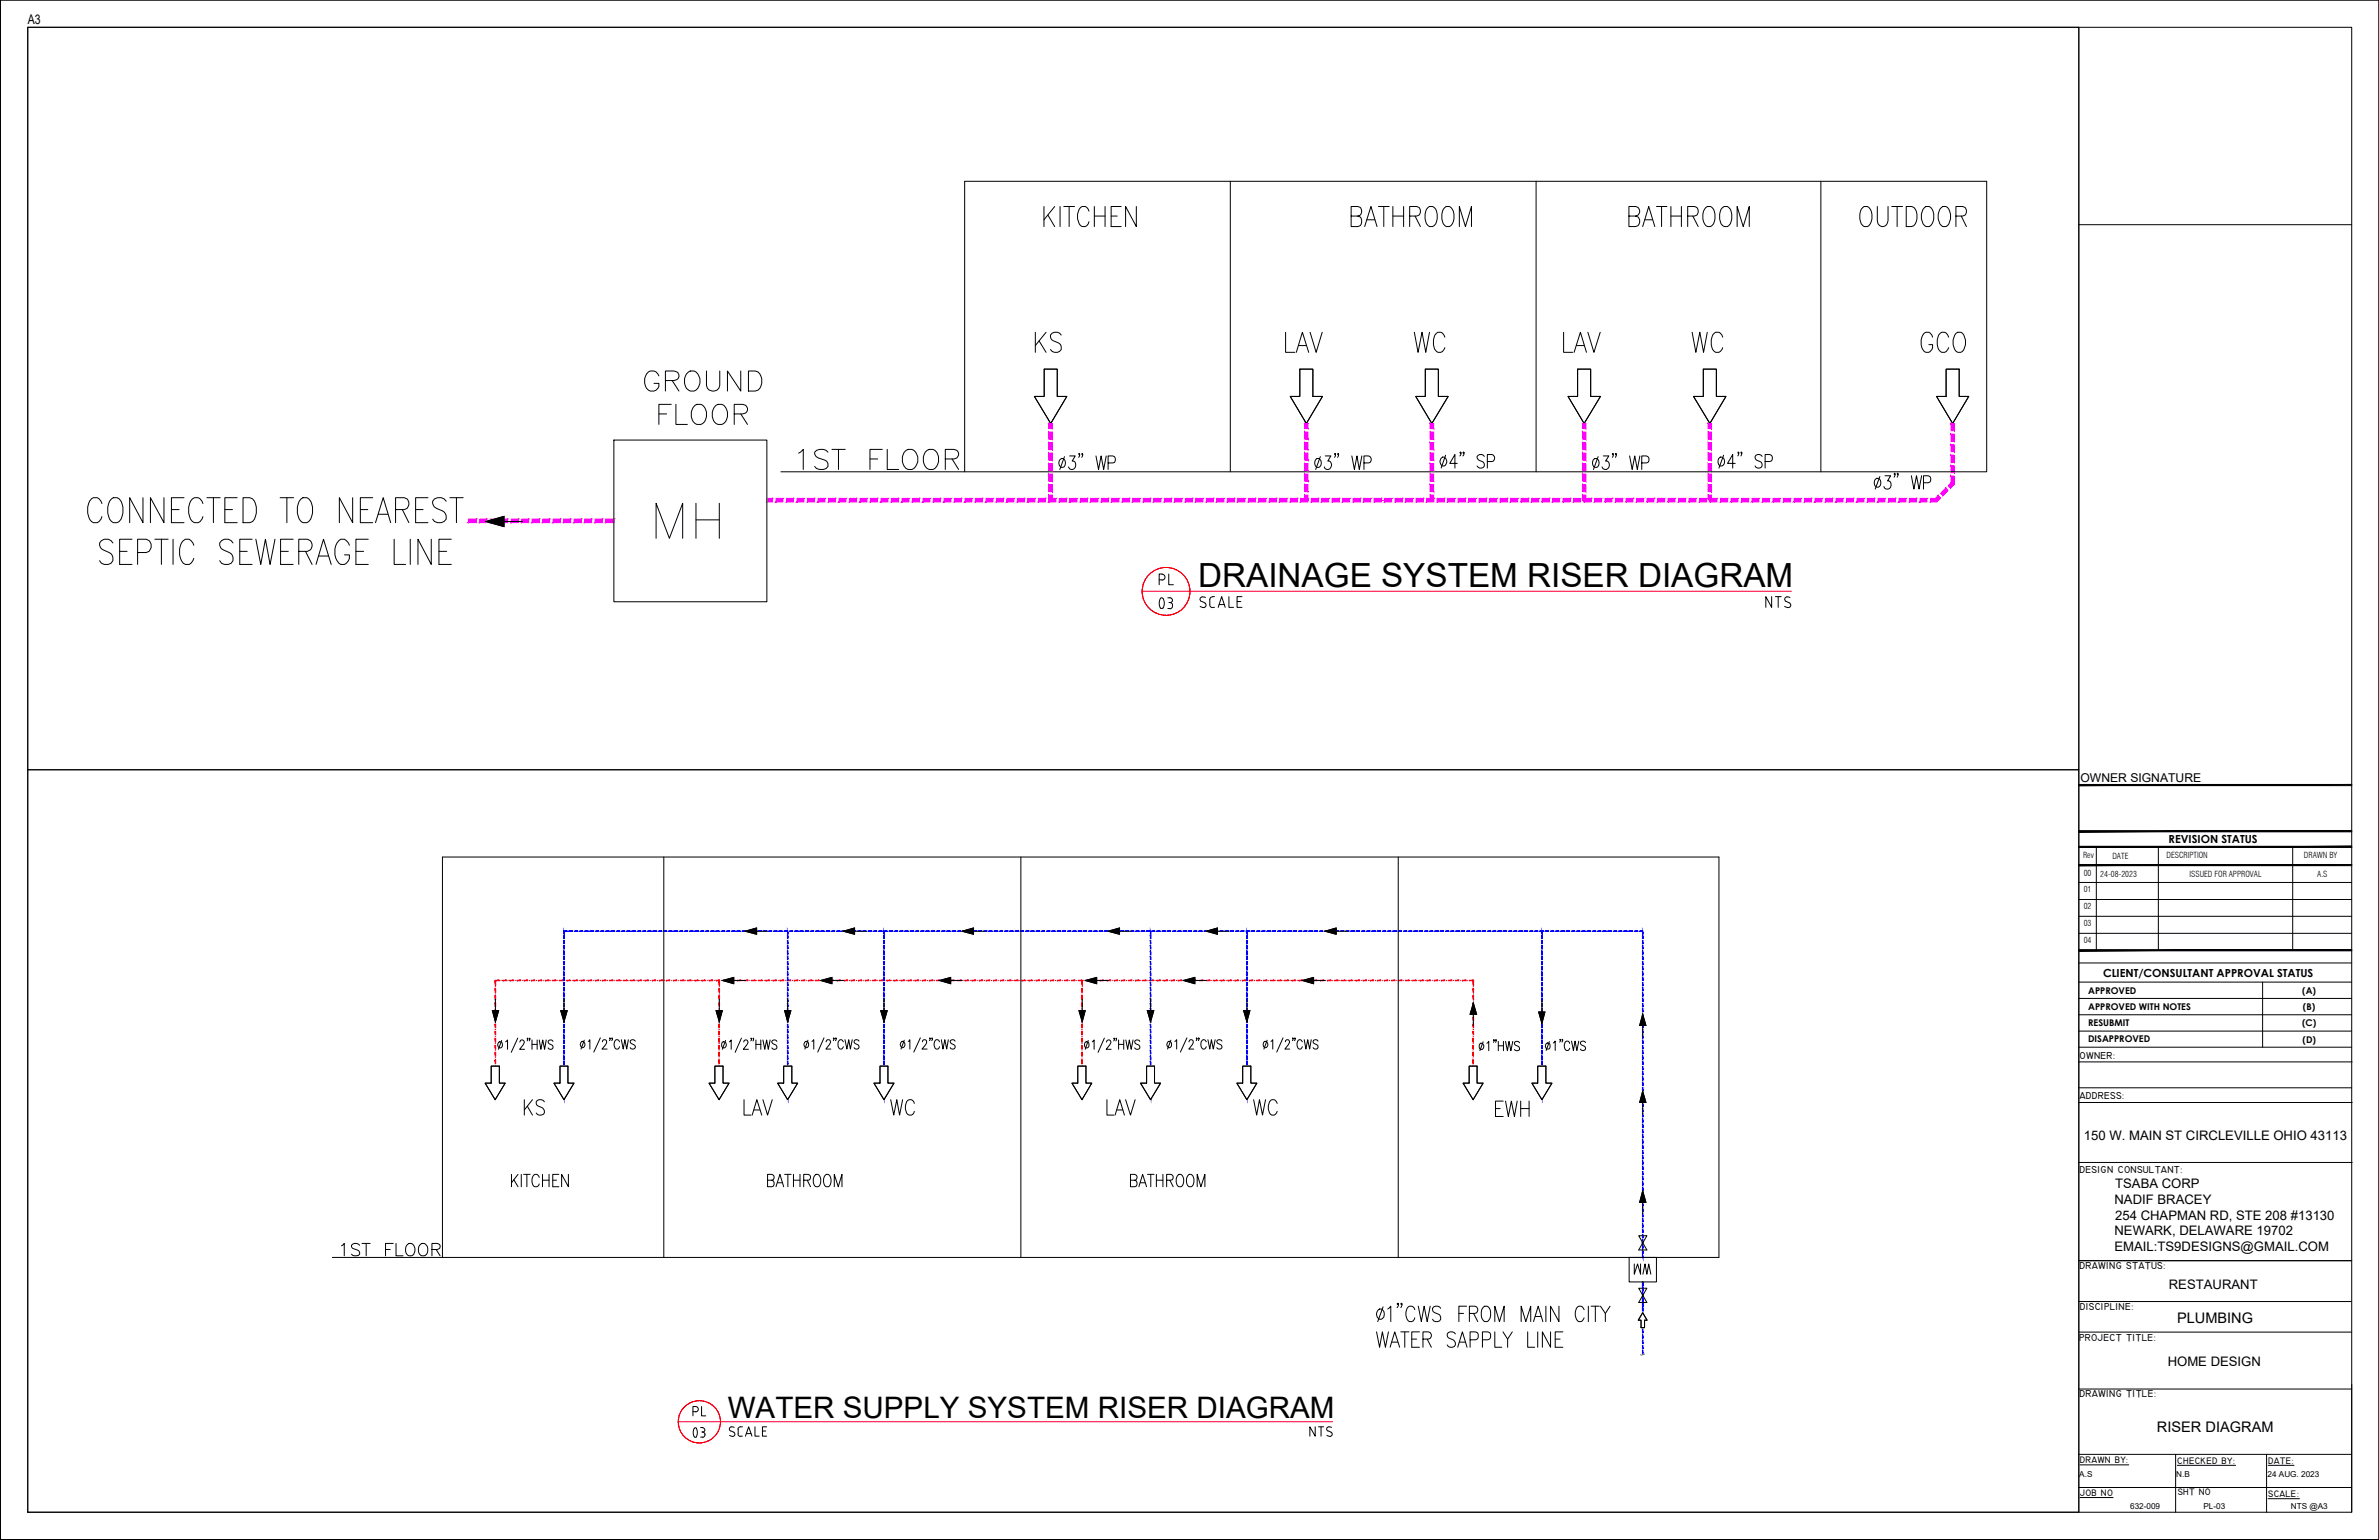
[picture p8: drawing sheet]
<svg xmlns="http://www.w3.org/2000/svg" width="432mm" height="279mm" viewBox="0 0 432 279" stroke-linecap="round" stroke-linejoin="round" font-family="sans-serif">
<defs><g id="words">
<text font-size="6" x="217.5" y="106.5">DRAINAGE SYSTEM RISER DIAGRAM</text>
<text font-size="5.4" x="132.1" y="257.3">WATER SUPPLY SYSTEM RISER DIAGRAM</text>
<g font-size="2.6">
<text x="395.1" y="240.1">PLUMBING</text>
<text x="391.5" y="259.8">RISER DIAGRAM</text>
</g>
<g font-size="2.4">
<text x="5" y="4.4">A3</text>
<text x="378.2" y="206.8">150 W. MAIN ST CIRCLEVILLE OHIO 43113</text>
<text x="383.9" y="215.6">TSABA CORP</text>
<text x="383.8" y="218.4">NADIF BRACEY</text>
<text x="383.9" y="221.3">254 CHAPMAN RD, STE 208 #13130</text>
<text x="383.8" y="224.2">NEWARK, DELAWARE 19702</text>
<text x="383.8" y="227">EMAIL:TS9DESIGNS@GMAIL.COM</text>
<text x="393.7" y="233.9">RESTAURANT</text>
<text x="393.4" y="247.8">HOME DESIGN</text>
</g>
<text font-size="2.2" x="377.6" y="141.9">OWNER SIGNATURE</text>
<g font-size="2">
<text x="393.6" y="152.9">REVISION STATUS</text>
<text x="381.7" y="177.2">CLIENT/CONSULTANT APPROVAL STATUS</text>
</g>
<g font-size="1.8">
<text x="377.4" y="192.1">OWNER:</text>
<text x="377.4" y="199.4">ADDRESS:</text>
<text x="377.4" y="212.8">DESIGN CONSULTANT:</text>
<text x="377.4" y="230.3">DRAWING STATUS:</text>
<text x="377.5" y="237.6">DISCIPLINE:</text>
<text x="377.4" y="243.3">PROJECT TITLE:</text>
<text x="377.4" y="253.5">DRAWING TITLE:</text>
</g>
<g font-size="1.7">
<text x="379" y="183.2">APPROVED WITH NOTES</text>
<text x="379" y="180.3">APPROVED</text>
<text x="417.9" y="180.3">(A)</text>
<text x="418" y="183.2">(B)</text>
<text x="379" y="186.1">RESUBMIT</text>
<text x="379" y="189.1">DISAPPROVED</text>
<text x="417.8" y="186.2">(C)</text>
<text x="417.9" y="189.1">(D)</text>
<text x="377.5" y="265.5">DRAWN BY:</text>
<text x="395.2" y="265.6">CHECKED BY:</text>
<text x="411.7" y="265.6">DATE:</text>
<text x="377.5" y="271.4">JOB NO</text>
<text x="395.3" y="271.3">SHT NO</text>
<text x="411.7" y="271.6">SCALE:</text>
</g>
<g font-size="1.5">
<text x="378.1" y="155.7">Rev</text>
<text x="383.4" y="155.8">DATE</text>
<text x="393.2" y="155.6">DESCRIPTION</text>
<text x="418.2" y="155.7">DRAWN BY</text>
<text x="378.2" y="161.9">01</text>
<text x="378.2" y="158.9">00</text>
<text x="381.2" y="159.1">24-08-2023</text>
<text x="397.4" y="159.1">ISSUED FOR APPROVAL</text>
<text x="420.6" y="159.1">A.S</text>
<text x="378.2" y="165">02</text>
<text x="378.2" y="168">03</text>
<text x="378.2" y="171.1">04</text>
<text x="377.4" y="268">A.S</text>
<text x="395" y="268">N.B</text>
<text x="411.6" y="267.9">24 AUG. 2023</text>
<text x="386.6" y="273.8">632-009</text>
<text x="399.9" y="273.8">PL-03</text>
<text x="415.8" y="273.8">NTS @A3</text>
</g>
</g></defs>
<!-- layer: Level 7 -->
<g fill="#fff" stroke="#fff" stroke-width=".18">
<path d="M355.6 71.9l-1.2 4.9 2.9-4.9zM351.5 71.9h4.1l-1.2 4.9z"/>
<path d="M353.2 67v4.9h2.4zM353.2 67h2.4v4.9z"/>
<path d="M284.6 71.9h1.7l1.2 4.9zM286.3 71.9l1.2 4.9 3-4.9z"/>
<path d="M288.7 67v4.9h-2.4zM286.3 67v4.9l2.4-4.9z"/>
<path d="M307.4 71.9h1.8l1.1 4.9zM309.2 71.9l1.1 4.9 3-4.9z"/>
<path d="M311.5 67v4.9h-2.3zM309.2 67v4.9l2.3-4.9z"/>
<path d="M234.2 71.9h1.7l1.2 4.9zM235.9 71.9l1.2 4.9 2.9-4.9z"/>
<path d="M238.3 67v4.9h-2.4zM235.9 67v4.9l2.4-4.9z"/>
<path d="M257 71.9h1.7l1.2 4.9zM258.7 71.9l1.2 4.9 2.9-4.9z"/>
<path d="M261.1 67v4.9h-2.4zM258.7 67v4.9l2.4-4.9z"/>
<path d="M187.7 71.9h1.8l1.2 4.9zM189.5 71.9l1.2 4.9 2.9-4.9z"/>
<path d="M191.9 67v4.9h-2.4zM189.5 67v4.9l2.4-4.9z"/>
<path d="M280.6 196.5l-.7 3 1.8-3zM278 196.5h2.6l-.7 3z"/>
<path d="M279.1 193.4v3.1h1.5zM279.1 193.4h1.5v3.1z"/>
<path d="M268.1 196.5l-.7 3 1.8-3zM265.6 196.5h2.5l-.7 3z"/>
<path d="M266.7 193.4v3.1h1.4zM266.7 193.4h1.4v3.1z"/>
<path d="M227 196.5l-.7 3 1.8-3zM224.5 196.5h2.5l-.7 3z"/>
<path d="M225.6 193.4v3.1h1.4zM225.6 193.4h1.4v3.1z"/>
<path d="M209.6 196.5l-.8 3 1.9-3zM207 196.5h2.6l-.8 3z"/>
<path d="M208.1 193.4v3.1h1.5zM208.1 193.4h1.5v3.1z"/>
<path d="M197.1 196.5l-.7 3 1.8-3zM194.6 196.5h2.5l-.7 3z"/>
<path d="M195.6 193.4v3.1h1.5zM195.6 193.4h1.5v3.1z"/>
<path d="M161.2 196.5l-.8 3 1.9-3zM158.6 196.5h2.6l-.8 3z"/>
<path d="M159.7 193.4v3.1h1.5zM159.7 193.4h1.5v3.1z"/>
<path d="M143.7 196.5l-.7 3 1.8-3zM141.1 196.5h2.6l-.7 3z"/>
<path d="M142.2 193.4v3.1h1.5zM142.2 193.4h1.5v3.1z"/>
<path d="M131.2 196.5l-.7 3 1.8-3zM128.7 196.5h2.5l-.7 3z"/>
<path d="M129.8 193.4v3.1h1.4zM129.8 193.4h1.4v3.1z"/>
<path d="M103.1 196.5l-.7 3 1.8-3zM100.5 196.5h2.6l-.7 3z"/>
<path d="M101.6 193.4v3.1h1.5zM101.6 193.4h1.5v3.1z"/>
<path d="M90.6 196.5l-.7 3 1.8-3zM88.1 196.5h2.5l-.7 3z"/>
<path d="M89.2 193.4v3.1h1.4zM89.2 193.4h1.4v3.1z"/>
<path d="M298.2 238.2l-.9 1.3h.6zM298.2 238.2l.8 1.3h-1.1z"/>
<path d="M297.9 239.5l.6 1.4v-1.4zM297.9 239.5l.6 1.4h-.6z"/>
</g>
<g fill="none" stroke="#fff" stroke-width=".18">
<path d="M189.5 71.9h4.1M235.9 71.9h4.1M258.7 71.9h4.1M286.3 71.9h4.2M309.2 71.9h4.1M351.5 71.9h4.1M88.1 196.5h2.5M100.5 196.5h2.6M128.7 196.5h2.5M141.1 196.5h2.6M158.6 196.5h2.6M194.6 196.5h2.5"/>
<path d="M207 196.5h2.6M224.5 196.5h2.5M265.6 196.5h2.5M278 196.5h2.6M297.9 239.5h1.1"/>
</g>
<g fill="none" stroke="#000" stroke-width=".18">
<path d="M189.5 67h2.4v4.9h1.7l-2.9 4.9-3-4.9h1.8zM235.9 67h2.4v4.9h1.7l-2.9 4.9-2.9-4.9h1.7zM258.7 67h2.4v4.9h1.7l-2.9 4.9-2.9-4.9h1.7zM286.3 67h2.4v4.9h1.8l-3 4.9-2.9-4.9h1.7zM309.2 67h2.3v4.9h1.8l-3 4.9-2.9-4.9h1.8zM353.2 67h2.4v4.9h1.7l-2.9 4.9-2.9-4.9h1.7zM88.2 94.6l3.3-.9v1.8zM91.5 94.6h3.4M131.1 177.9l2.1-.6v1.2zM133.2 177.9h2.1M135.3 169l2-.6v1.1zM137.3 169h2.1"/>
<path d="M149 177.9l2-.6v1.2zM151 177.9h2.1M153.1 169l2-.6v1.1zM155.1 169h2.1M170.5 177.9l2.1-.6v1.2zM172.6 177.9h2.1M174.6 169l2.1-.6v1.1zM176.7 169h2.1M197 177.9l2.1-.6v1.2zM199.1 177.9h2.1M201.1 169l2.1-.6v1.1zM203.2 169h2.1"/>
<path d="M214.8 177.9l2.1-.6v1.2zM216.9 177.9h2M218.9 169l2.1-.6v1.1zM221 169h2.1M236.4 177.9l2-.6v1.2zM238.4 177.9h2.1M240.5 169l2-.6v1.1zM242.5 169h2.1M89.2 193.4h1.4v3.1h1.1l-1.8 3-1.8-3h1.1zM89.4 183.3h1.1l-.6 2.1zM89.9 181.2v2.1M101.6 193.4h1.5v3.1h1.1l-1.8 3-1.9-3h1.1z"/>
<path d="M101.8 183.3h1.2l-.6 2.1zM102.4 181.2v2.1M129.8 193.4h1.4v3.1h1.1l-1.8 3-1.8-3h1.1zM130 183.3h1.1l-.5 2.1zM130.6 181.2v2.1M142.2 193.4h1.5v3.1h1.1l-1.8 3-1.9-3h1.1zM142.4 183.3h1.2l-.6 2.1zM143 181.2v2.1M159.7 193.4h1.5v3.1h1.1l-1.9 3-1.8-3h1.1zM159.9 183.3h1.1l-.6 2.1zM160.4 181.2v2.1M195.6 193.4h1.5v3.1h1.1l-1.8 3-1.8-3h1z"/>
<path d="M195.8 183.3h1.2l-.6 2.1zM196.4 181.2v2.1M208.1 193.4h1.5v3.1h1.1l-1.9 3-1.8-3h1.1zM208.2 183.3h1.2l-.6 2.1zM208.8 181.2v2.1M225.6 193.4h1.4v3.1h1.1l-1.8 3-1.8-3h1.1zM225.7 183.3h1.2l-.6 2.1zM226.3 181.2v2.1M266.7 193.4h1.4v3.1h1.1l-1.8 3-1.8-3h1.1zM267.4 182l.6 2h-1.2zM267.4 184v2.1M279.1 193.4h1.5v3.1h1.1l-1.8 3-1.9-3h1.1z"/>
<path d="M279.3 183.6h1.1l-.5 2.1zM279.9 181.5v2.1M298.2 198l.5 2h-1.1zM298.2 184l.5 2.1h-1.1zM298.2 186.1v2.1M298.2 216.1l.5 2h-1.1zM298.2 200v2.1M298.2 218.1v2.1M298.2 238.2l.8 1.3h-.5v1.4h-.6v-1.4h-.6z"/>
</g>
<!-- layer: SW-SPL -->
<g fill="#f0f" stroke="#f0f" stroke-width=".18">
<path d="M109.9 94.8h1.5v-.6zM109.9 94.2h1.5l-1.5 .6z"/>
<path d="M108 94.8h1.3v-.6zM108 94.2h1.3l-1.3 .6z"/>
<path d="M106.1 94.8h1.3v-.6zM106.1 94.2h1.3l-1.3 .6z"/>
<path d="M104.2 94.8h1.3v-.6zM104.2 94.2h1.3l-1.3 .6z"/>
<path d="M102.3 94.8h1.3v-.6zM102.3 94.2h1.3l-1.3 .6z"/>
<path d="M100.4 94.8h1.3v-.6zM100.4 94.2h1.3l-1.3 .6z"/>
<path d="M98.5 94.8h1.3v-.6zM98.5 94.2h1.3l-1.3 .6z"/>
<path d="M96.6 94.8h1.3v-.6zM96.6 94.2h1.3l-1.3 .6z"/>
<path d="M94.7 94.8h1.3v-.6zM94.7 94.2h1.3l-1.3 .6z"/>
<path d="M92.8 94.8h1.3v-.6zM92.8 94.2h1.3l-1.3 .6z"/>
<path d="M90.9 94.8h1.3v-.6zM90.9 94.2h1.3l-1.3 .6z"/>
<path d="M89 94.8h1.3v-.6zM89 94.2h1.3l-1.3 .6z"/>
<path d="M87.1 94.8h1.2v-.6zM87.1 94.2h1.2l-1.2 .6z"/>
<path d="M85 94.8h1.4v-.6zM85 94.2h1.4l-1.4 .6z"/>
<path d="M139.2 90.4v.7l1-.7zM139.2 91.1l1-.7v.7z"/>
<path d="M140.8 90.4v.7l1.3-.7zM140.8 91.1l1.3-.7v.7z"/>
<path d="M142.7 90.4v.7l1.3-.7zM142.7 91.1l1.3-.7v.7z"/>
<path d="M144.7 90.4v.7l1.2-.7zM144.7 91.1l1.2-.7v.7z"/>
<path d="M146.6 90.4v.7l1.2-.7zM146.6 91.1l1.2-.7v.7z"/>
<path d="M148.5 90.4v.7l1.2-.7zM148.5 91.1l1.2-.7v.7z"/>
<path d="M150.4 90.4v.7l1.2-.7zM150.4 91.1l1.2-.7v.7z"/>
<path d="M152.3 90.4v.7l1.2-.7zM152.3 91.1l1.2-.7v.7z"/>
<path d="M154.2 90.4v.7l1.2-.7zM154.2 91.1l1.2-.7v.7z"/>
<path d="M156.1 90.4v.7l1.3-.7zM156.1 91.1l1.3-.7v.7z"/>
<path d="M158 90.4v.7l1.3-.7zM158 91.1l1.3-.7v.7z"/>
<path d="M159.9 90.4v.7l1.3-.7zM159.9 91.1l1.3-.7v.7z"/>
<path d="M161.8 90.4v.7l1.3-.7zM161.8 91.1l1.3-.7v.7z"/>
<path d="M163.7 90.4v.7l1.3-.7zM163.7 91.1l1.3-.7v.7z"/>
<path d="M165.6 90.4v.7l1.3-.7zM165.6 91.1l1.3-.7v.7z"/>
<path d="M167.5 90.4v.7l1.3-.7zM167.5 91.1l1.3-.7v.7z"/>
<path d="M169.4 90.4v.7l1.3-.7zM169.4 91.1l1.3-.7v.7z"/>
<path d="M171.3 90.4v.7l1.3-.7zM171.3 91.1l1.3-.7v.7z"/>
<path d="M173.2 90.4v.7l1.3-.7zM173.2 91.1l1.3-.7v.7z"/>
<path d="M175.1 90.4v.7l1.3-.7zM175.1 91.1l1.3-.7v.7z"/>
<path d="M177 90.4v.7l1.3-.7zM177 91.1l1.3-.7v.7z"/>
<path d="M178.9 90.4v.7l1.3-.7zM178.9 91.1l1.3-.7v.7z"/>
<path d="M180.8 90.4v.7l1.3-.7zM180.8 91.1l1.3-.7v.7z"/>
<path d="M182.8 90.4v.7l1.2-.7zM182.8 91.1l1.2-.7v.7z"/>
<path d="M184.7 90.4v.7l1.2-.7zM184.7 91.1l1.2-.7v.7z"/>
<path d="M186.6 90.4v.7l1.2-.7zM186.6 91.1l1.2-.7v.7z"/>
<path d="M188.5 90.4v.7l1.2-.7zM188.5 91.1l1.2-.7v.7z"/>
<path d="M190.4 90.4v.7l1.2-.7zM190.4 91.1l1.2-.7v.7z"/>
<path d="M192.3 90.4v.7l1.2-.7zM192.3 91.1l1.2-.7v.7z"/>
<path d="M194.2 90.4v.7l1.3-.7zM194.2 91.1l1.3-.7v.7z"/>
<path d="M196.1 90.4v.7l1.3-.7zM196.1 91.1l1.3-.7v.7z"/>
<path d="M198 90.4v.7l1.3-.7zM198 91.1l1.3-.7v.7z"/>
<path d="M199.9 90.4v.7l1.3-.7zM199.9 91.1l1.3-.7v.7z"/>
<path d="M201.8 90.4v.7l1.3-.7zM201.8 91.1l1.3-.7v.7z"/>
<path d="M203.7 90.4v.7l1.3-.7zM203.7 91.1l1.3-.7v.7z"/>
<path d="M205.6 90.4v.7l1.3-.7zM205.6 91.1l1.3-.7v.7z"/>
<path d="M207.5 90.4v.7l1.3-.7zM207.5 91.1l1.3-.7v.7z"/>
<path d="M209.4 90.4v.7l1.3-.7zM209.4 91.1l1.3-.7v.7z"/>
<path d="M211.3 90.4v.7l1.3-.7zM211.3 91.1l1.3-.7v.7z"/>
<path d="M213.2 90.4v.7l1.3-.7zM213.2 91.1l1.3-.7v.7z"/>
<path d="M215.1 90.4v.7l1.3-.7zM215.1 91.1l1.3-.7v.7z"/>
<path d="M217 90.4v.7l1.3-.7zM217 91.1l1.3-.7v.7z"/>
<path d="M218.9 90.4v.7l1.3-.7zM218.9 91.1l1.3-.7v.7z"/>
<path d="M220.9 90.4v.7l1.2-.7zM220.9 91.1l1.2-.7v.7z"/>
<path d="M222.8 90.4v.7l1.2-.7zM222.8 91.1l1.2-.7v.7z"/>
<path d="M224.7 90.4v.7l1.2-.7zM224.7 91.1l1.2-.7v.7z"/>
<path d="M226.6 90.4v.7l1.2-.7zM226.6 91.1l1.2-.7v.7z"/>
<path d="M228.5 90.4v.7l1.2-.7zM228.5 91.1l1.2-.7v.7z"/>
<path d="M230.4 90.4v.7l1.2-.7zM230.4 91.1l1.2-.7v.7z"/>
<path d="M232.3 90.4v.7l1.3-.7zM232.3 91.1l1.3-.7v.7z"/>
<path d="M234.2 90.4v.7l1.3-.7zM234.2 91.1l1.3-.7v.7z"/>
<path d="M236.1 90.4v.7l1.3-.7zM236.1 91.1l1.3-.7v.7z"/>
<path d="M238 90.4v.7l1.3-.7zM238 91.1l1.3-.7v.7z"/>
<path d="M239.9 90.4v.7l1.3-.7zM239.9 91.1l1.3-.7v.7z"/>
<path d="M241.8 90.4v.7l1.3-.7zM241.8 91.1l1.3-.7v.7z"/>
<path d="M243.7 90.4v.7l1.3-.7zM243.7 91.1l1.3-.7v.7z"/>
<path d="M245.6 90.4v.7l1.3-.7zM245.6 91.1l1.3-.7v.7z"/>
<path d="M247.5 90.4v.7l1.3-.7zM247.5 91.1l1.3-.7v.7z"/>
<path d="M249.4 90.4v.7l1.3-.7zM249.4 91.1l1.3-.7v.7z"/>
<path d="M251.3 90.4v.7l1.3-.7zM251.3 91.1l1.3-.7v.7z"/>
<path d="M253.2 90.4v.7l1.3-.7zM253.2 91.1l1.3-.7v.7z"/>
<path d="M255.1 90.4v.7l1.3-.7zM255.1 91.1l1.3-.7v.7z"/>
<path d="M257 90.4v.7l1.3-.7zM257 91.1l1.3-.7v.7z"/>
<path d="M259 90.4v.7l1.2-.7zM259 91.1l1.2-.7v.7z"/>
<path d="M260.9 90.4v.7l1.2-.7zM260.9 91.1l1.2-.7v.7z"/>
<path d="M262.8 90.4v.7l1.2-.7zM262.8 91.1l1.2-.7v.7z"/>
<path d="M264.7 90.4v.7l1.2-.7zM264.7 91.1l1.2-.7v.7z"/>
<path d="M266.6 90.4v.7l1.2-.7zM266.6 91.1l1.2-.7v.7z"/>
<path d="M268.5 90.4v.7l1.2-.7zM268.5 91.1l1.2-.7v.7z"/>
<path d="M270.4 90.4v.7l1.3-.7zM270.4 91.1l1.3-.7v.7z"/>
<path d="M272.3 90.4v.7l1.3-.7zM272.3 91.1l1.3-.7v.7z"/>
<path d="M274.2 90.4v.7l1.3-.7zM274.2 91.1l1.3-.7v.7z"/>
<path d="M276.1 90.4v.7l1.3-.7zM276.1 91.1l1.3-.7v.7z"/>
<path d="M278 90.4v.7l1.3-.7zM278 91.1l1.3-.7v.7z"/>
<path d="M279.9 90.4v.7l1.3-.7zM279.9 91.1l1.3-.7v.7z"/>
<path d="M281.8 90.4v.7l1.3-.7zM281.8 91.1l1.3-.7v.7z"/>
<path d="M283.7 90.4v.7l1.3-.7zM283.7 91.1l1.3-.7v.7z"/>
<path d="M285.6 90.4v.7l1.3-.7zM285.6 91.1l1.3-.7v.7z"/>
<path d="M287.5 90.4v.7l1.3-.7zM287.5 91.1l1.3-.7v.7z"/>
<path d="M289.4 90.4v.7l1.3-.7zM289.4 91.1l1.3-.7v.7z"/>
<path d="M291.3 90.4v.7l1.3-.7zM291.3 91.1l1.3-.7v.7z"/>
<path d="M293.2 90.4v.7l1.3-.7zM293.2 91.1l1.3-.7v.7z"/>
<path d="M295.1 90.4v.7l1.3-.7zM295.1 91.1l1.3-.7v.7z"/>
<path d="M297.1 90.4v.7l1.2-.7zM297.1 91.1l1.2-.7v.7z"/>
<path d="M299 90.4v.7l1.2-.7zM299 91.1l1.2-.7v.7z"/>
<path d="M300.9 90.4v.7l1.2-.7zM300.9 91.1l1.2-.7v.7z"/>
<path d="M302.8 90.4v.7l1.2-.7zM302.8 91.1l1.2-.7v.7z"/>
<path d="M304.7 90.4v.7l1.2-.7zM304.7 91.1l1.2-.7v.7z"/>
<path d="M306.6 90.4v.7l1.2-.7zM306.6 91.1l1.2-.7v.7z"/>
<path d="M308.5 90.4v.7l1.3-.7zM308.5 91.1l1.3-.7v.7z"/>
<path d="M310.4 90.4v.7l1.3-.7zM310.4 91.1l1.3-.7v.7z"/>
<path d="M312.3 90.4v.7l1.3-.7zM312.3 91.1l1.3-.7v.7z"/>
<path d="M314.2 90.4v.7l1.3-.7zM314.2 91.1l1.3-.7v.7z"/>
<path d="M316.1 90.4v.7l1.3-.7zM316.1 91.1l1.3-.7v.7z"/>
<path d="M318 90.4v.7l1.3-.7zM318 91.1l1.3-.7v.7z"/>
<path d="M319.9 90.4v.7l1.3-.7zM319.9 91.1l1.3-.7v.7z"/>
<path d="M321.8 90.4v.7l1.3-.7zM321.8 91.1l1.3-.7v.7z"/>
<path d="M323.7 90.4v.7l1.3-.7zM323.7 91.1l1.3-.7v.7z"/>
<path d="M325.6 90.4v.7l1.3-.7zM325.6 91.1l1.3-.7v.7z"/>
<path d="M327.5 90.4v.7l1.3-.7zM327.5 91.1l1.3-.7v.7z"/>
<path d="M329.4 90.4v.7l1.3-.7zM329.4 91.1l1.3-.7v.7z"/>
<path d="M331.3 90.4v.7l1.3-.7zM331.3 91.1l1.3-.7v.7z"/>
<path d="M333.2 90.4v.7l1.3-.7zM333.2 91.1l1.3-.7v.7z"/>
<path d="M335.2 90.4v.7l1.2-.7zM335.2 91.1l1.2-.7v.7z"/>
<path d="M337.1 90.4v.7l1.2-.7zM337.1 91.1l1.2-.7v.7z"/>
<path d="M339 90.4v.7l1.2-.7zM339 91.1l1.2-.7v.7z"/>
<path d="M340.9 90.4v.7l1.2-.7zM340.9 91.1l1.2-.7v.7z"/>
<path d="M342.8 90.4v.7l1.2-.7zM342.8 91.1l1.2-.7v.7z"/>
<path d="M344.7 90.4v.7l1.2-.7zM344.7 91.1l1.2-.7v.7z"/>
<path d="M346.6 90.4v.7l1.3-.7zM346.6 91.1l1.3-.7v.7z"/>
<path d="M348.5 90.4v.7l1.3-.7zM348.5 91.1l1.3-.7v.7z"/>
<path d="M350.4 90.4v.7l1-.7zM350.4 91.1l1-.7v.7z"/>
<path d="M354.1 76.8l.6 1.3v-1.3zM354.1 76.8l.6 1.3h-.6z"/>
<path d="M354.1 78.8l.6 1.3v-1.3zM354.1 78.8l.6 1.3h-.6z"/>
<path d="M354.1 80.7l.6 1.3v-1.3zM354.1 80.7l.6 1.3h-.6z"/>
<path d="M354.1 82.6l.6 1.3v-1.3zM354.1 82.6l.6 1.3h-.6z"/>
<path d="M354.1 84.5l.6 1.3v-1.3zM354.1 84.5l.6 1.3h-.6z"/>
<path d="M354.1 86.4l.6 1.3v-1.3zM354.1 86.4l.6 1.3h-.6z"/>
<path d="M354.2 87.5l-.2 1.1 .6-.7zM354.2 87.5l-.2 1.1-.4-.5z"/>
<path d="M353.1 88.6l-.4 1.3 .9-.9zM353.1 88.6l-.4 1.3-.4-.4z"/>
<path d="M351.8 89.9l-.2 1.1 .6-.7zM351.8 89.9l-.2 1.1-.4-.4zM351.2 90.6l.4 .4z"/>
<path d="M310 89.8v.9h.6zM310 89.8h.6v.9z"/>
<path d="M310 87.9v1.3h.6zM310 87.9h.6v1.3z"/>
<path d="M310 86v1.3h.6zM310 86h.6v1.3z"/>
<path d="M310 84.1v1.3h.6zM310 84.1h.6v1.3z"/>
<path d="M310 82.2v1.3h.6zM310 82.2h.6v1.3z"/>
<path d="M310 80.3v1.3h.6zM310 80.3h.6v1.3z"/>
<path d="M310 78.4v1.3h.6zM310 78.4h.6v1.3z"/>
<path d="M310 76.8v1h.6zM310 76.8h.6v1zM310 76.8h.6z"/>
<path d="M287.2 89.8v1h.6zM287.2 89.8h.6v1z"/>
<path d="M287.2 87.9v1.3h.6zM287.2 87.9h.6v1.3z"/>
<path d="M287.2 86v1.3h.6zM287.2 86h.6v1.3z"/>
<path d="M287.2 84.1v1.3h.6zM287.2 84.1h.6v1.3z"/>
<path d="M287.2 82.2v1.3h.6zM287.2 82.2h.6v1.3z"/>
<path d="M287.2 80.3v1.3h.6zM287.2 80.3h.6v1.3z"/>
<path d="M287.2 78.4v1.3h.6zM287.2 78.4h.6v1.3z"/>
<path d="M287.2 76.8v1h.6zM287.2 76.8h.6v1zM287.2 76.8h.6z"/>
<path d="M259.6 89.8v.9h.6zM259.6 89.8h.6v.9z"/>
<path d="M259.6 87.9v1.3h.6zM259.6 87.9h.6v1.3z"/>
<path d="M259.6 86v1.3h.6zM259.6 86h.6v1.3z"/>
<path d="M259.6 84.1v1.3h.6zM259.6 84.1h.6v1.3z"/>
<path d="M259.6 82.2v1.3h.6zM259.6 82.2h.6v1.3z"/>
<path d="M259.6 80.3v1.3h.6zM259.6 80.3h.6v1.3z"/>
<path d="M259.6 78.4v1.3h.6zM259.6 78.4h.6v1.3z"/>
<path d="M259.6 76.8v1h.6zM259.6 76.8h.6v1zM259.6 76.8h.6z"/>
<path d="M236.8 89.8v1h.6zM236.8 89.8h.6v1z"/>
<path d="M236.8 87.9v1.3h.6zM236.8 87.9h.6v1.3z"/>
<path d="M236.8 86v1.3h.6zM236.8 86h.6v1.3z"/>
<path d="M236.8 84.1v1.3h.6zM236.8 84.1h.6v1.3z"/>
<path d="M236.8 82.2v1.3h.6zM236.8 82.2h.6v1.3z"/>
<path d="M236.8 80.3v1.3h.6zM236.8 80.3h.6v1.3z"/>
<path d="M236.8 78.4v1.3h.6zM236.8 78.4h.6v1.3z"/>
<path d="M236.8 76.8v1h.6zM236.8 76.8h.6v1zM236.8 76.8h.6z"/>
<path d="M190.4 89.8v1h.6zM190.4 89.8h.6v1z"/>
<path d="M190.4 87.9v1.3h.6zM190.4 87.9h.6v1.3z"/>
<path d="M190.4 86v1.3h.6zM190.4 86h.6v1.3z"/>
<path d="M190.4 84.1v1.3h.6zM190.4 84.1h.6v1.3z"/>
<path d="M190.4 82.2v1.3h.6zM190.4 82.2h.6v1.3z"/>
<path d="M190.4 80.3v1.3h.6zM190.4 80.3h.6v1.3z"/>
<path d="M190.4 78.4v1.3h.6zM190.4 78.4h.6v1.3z"/>
<path d="M190.4 76.8v1h.6zM190.4 76.8h.6v1zM190.4 76.8h.6z"/>
</g>
<path d="M204.5 90.8h.6M250.9 90.8h.6M301.3 90.8h.6M354.1 87.7h.6" fill="none" stroke="#f0f" stroke-width=".18"/>
<!-- layer: TXT -->
<g fill="none" stroke="#000" stroke-width=".18">
<path d="M119.6 68.2a1.25 1.25 0 0 0-1.2-.9 1.25 1.25 0 0 0-1.2 .9 2.04 2.04 0 0 0 .8 2.8 1.23 1.23 0 0 0 1.6-1.4h-.9M119.6 75.1h1.4M120.8 69h1.5l.6-.1a.81 .81 0 0 0 0-1.4l-.6-.2h-1.5v3.7M121.8 73.4h-2.2v3.6M122 69l1.2 2M122.7 73.4v3.6h2.1M125 67.5a1.21 1.21 0 0 1 1.8 .7 2.04 2.04 0 0 1-.8 2.8 1.45 1.45 0 0 1-1.8-1.4 2.18 2.18 0 0 1 .8-2.1zM126.2 73.5l.3-.1a1.69 1.69 0 0 1 1.7 2.2 1.38 1.38 0 0 1-1.3 1.5 1.38 1.38 0 0 1-1.4-1.5 2.32 2.32 0 0 1 .7-2.1zM128.2 67.3v2.6a1.22 1.22 0 0 0 1.2 1.1 1.22 1.22 0 0 0 1.2-1.1v-2.6M130 73.5l.3-.1a1.69 1.69 0 0 1 1.7 2.2 1.38 1.38 0 0 1-1.3 1.5 1.38 1.38 0 0 1-1.4-1.5 2.32 2.32 0 0 1 .7-2.1zM133.3 75.1h1.5l.5-.2a.86 .86 0 0 0 0-1.4l-.5-.1h-1.5v3.6M134.5 67.3v3.7l-2.5-3.7v3.7"/>
<path d="M134.5 75.1l1.2 1.9M135.8 67.3h1.3a1.77 1.77 0 0 1 1.2 2.3 1.48 1.48 0 0 1-1.2 1.4h-1.3zM119.1 97.7v-6.4l2.4 6.4 2.4-6.4v6.4M126.3 91.3v6.4M126.3 94.3h4.3M130.6 91.3v6.4M144.9 82.2l.9-.7v3.7M150.3 82a1.6 1.6 0 0 0-2.4 0 1 1 0 0 0 .6 1.1l1.1 .3a.89 .89 0 0 1 .7 .7 .89 .89 0 0 1-.4 .9 1.64 1.64 0 0 1-2-.4M151 81.5h2.4M152.2 81.5v3.7M157.9 83.3h1.4M160.1 81.5h-2.2v3.7"/>
<path d="M161 81.5v3.7h2.1M164.1 82a1.25 1.25 0 0 1 1.3-.5 1.25 1.25 0 0 1 1 .9 2.12 2.12 0 0 1-.9 2.8 1.7 1.7 0 0 1-1.7-2.3zM167.9 82a1.34 1.34 0 0 1 1.6-.4 1.34 1.34 0 0 1 .8 1.3 2.09 2.09 0 0 1-1 2.3 1.7 1.7 0 0 1-1.7-2.3zM171.6 83.3h1.5a.93 .93 0 0 0 .9-1.1l-.3-.5-.6-.2h-1.5v3.7M172.8 83.3l1.2 1.9M62 226l.5-.4v2.2M65.3 225.9a.82 .82 0 0 0-.8-.3 .82 .82 0 0 0-.7 .5l.2 .4 .9 .3a.57 .57 0 0 1 .2 1 1.08 1.08 0 0 1-1.3-.3M65.7 225.6h1.5M66.5 225.6v2.2M70 226.7h.8M71.4 225.6h-1.4v2.2M71.9 225.6v2.2h1.3"/>
<path d="M73.8 225.9l.5-.3a1.09 1.09 0 0 1 1 .6 1.09 1.09 0 0 1-.1 1.1 .81 .81 0 0 1-.9 .5 .81 .81 0 0 1-.7-.8v-.5zM76.2 225.9l.4-.3a1.18 1.18 0 0 1 1.1 .8 1.18 1.18 0 0 1-.5 1.4 .85 .85 0 0 1-1.3-.8v-.5zM78.4 226.7h1l.3-.1a.52 .52 0 0 0 0-.9l-.3-.1h-1v2.2M79.2 226.7l.7 1.1"/>
</g>
<!-- layer: MH -->
<path d="M111.4 79.8h27.8v29.4h-27.8zM295.7 228.1h5v4.5h-5zM296.6 229.3v1.9l.6-1.9 .6 1.9v-1.9M298.2 231.2l.4-1.9 .3 1.9 .4-1.9 .3 1.9" fill="none" stroke="#000" stroke-width=".18"/>
<!-- layer: MECH-DR-TEXT -->
<g fill="none" stroke="#000" stroke-width=".18">
<path d="M189.5 37.5v3.6M190.2 39l1.2 2.1M191.4 37.5l-1.9 2.4M192.4 37.5v3.6M193.1 37.5h1.9M194.1 37.5v3.6M197.7 38.3a.95 .95 0 0 0-1-.9 .95 .95 0 0 0-1 .9 2.37 2.37 0 0 0 .7 2.8 .98 .98 0 0 0 1.3-.9M198.6 39.2h2M198.6 37.5v3.6M200.6 37.5v3.6M201.7 39.2h1.1M203.5 37.5h-1.8v3.6h1.8"/>
<path d="M206.2 37.5v3.6l-1.9-3.6v3.6M245.2 39.2h1.3a.89 .89 0 0 0 .7-.9 .89 .89 0 0 0-.7-.8h-1.3v3.6h1.3a1 1 0 0 0 .7-.9 1 1 0 0 0-.7-1M248.1 39.9h1.4M250.2 37.5h1.9M251.2 37.5v3.6M252.8 39.2h2M252.8 37.5v3.6M254.8 37.5v3.6M255.9 39.2h1.2a.89 .89 0 0 0 .7-.9 .89 .89 0 0 0-.7-.8h-1.2v3.6M256.8 39.2l1 1.9M259.2 37.6l.3-.1a1.21 1.21 0 0 1 1.4 1.4 2.16 2.16 0 0 1-.9 2.2 1.03 1.03 0 0 1-1.2-.9 2.66 2.66 0 0 1 .4-2.6zM262.3 37.6l.2-.1a1.21 1.21 0 0 1 1.4 1.4 2.16 2.16 0 0 1-.8 2.2 1.03 1.03 0 0 1-1.3-.9 2.66 2.66 0 0 1 .5-2.6z"/>
<path d="M295.7 39.2h1.2a.88 .88 0 0 0 .7-.9 .88 .88 0 0 0-.7-.8h-1.2v3.6h1.2a.98 .98 0 0 0 .7-.9 .98 .98 0 0 0-.7-1M298.6 39.9h1.3M300.7 37.5h1.9M301.6 37.5v3.6M303.3 37.5v3.6M303.3 39.2h1.9M305.2 37.5v3.6M306.3 39.2h1.3a.89 .89 0 0 0 .6-.9 .89 .89 0 0 0-.6-.8h-1.3v3.6M307.3 39.2l.9 1.9M309.6 37.6l.3-.1a1.2 1.2 0 0 1 1.4 1.4 2.25 2.25 0 0 1-.8 2.2 1.04 1.04 0 0 1-1.3-.9 2.66 2.66 0 0 1 .4-2.6zM312.7 37.6l.3-.1a1.2 1.2 0 0 1 1.3 1.4 2.25 2.25 0 0 1-.8 2.2 1.04 1.04 0 0 1-1.2-.9 2.66 2.66 0 0 1 .4-2.6zM338.1 37.6l.3-.1a1.21 1.21 0 0 1 1.4 1.4 2.16 2.16 0 0 1-.9 2.2 1.03 1.03 0 0 1-1.2-.9 2.66 2.66 0 0 1 .4-2.6z"/>
<path d="M340.7 37.5v2.5a.98 .98 0 0 0 .5 1 .98 .98 0 0 0 1.1-.1l.4-.9v-2.5M343.4 37.5h1.9M344.3 37.5v3.6M346 37.5h1a1.78 1.78 0 0 1 .9 2.2 1.5 1.5 0 0 1-.9 1.4h-1zM349.3 37.6l.3-.1a1.21 1.21 0 0 1 1.4 1.4 2.16 2.16 0 0 1-.9 2.2 1.03 1.03 0 0 1-1.2-.9 2.41 2.41 0 0 1 .4-2.6zM352.4 37.6l.2-.1a.98 .98 0 0 1 1.3 .8 2.37 2.37 0 0 1-.7 2.8 1.03 1.03 0 0 1-1.2-.9 2.41 2.41 0 0 1 .4-2.6zM355 39.2h1.2a.89 .89 0 0 0 .7-.9 .89 .89 0 0 0-.7-.8h-1.2v3.6M356 39.2l.9 1.9M247.7 41.1l1.1-3.6 1.1 3.6M264.9 41.1v-3.6l1.1 3.6 1.1-3.6v3.6M298.2 41.1l1.1-3.6 1.1 3.6M315.3 41.1v-3.6l1.1 3.6 1.1-3.6v3.6"/>
<path d="M187.9 60.3v3.6M188.6 61.8l1.3 2.1M189.9 60.3l-2 2.4M192.6 60.8a1.14 1.14 0 0 0-1.9 0 .9 .9 0 0 0 .5 1l.9 .4a.92 .92 0 0 1 .5 .9 .92 .92 0 0 1-.7 .8h-.5l-.4-.1-.3-.4M233.3 60.3v3.6h1.7M235.3 63.9l1.1-3.6 1.1 3.6M235.7 62.7h1.4M237.8 60.3l1.1 3.6 1.1-3.6M256.7 60.3l.7 3.6 .7-3.6 .7 3.6 .7-3.6M262.3 61.2a.98 .98 0 0 0-1-1 .98 .98 0 0 0-1 1 2.27 2.27 0 0 0 .7 2.7 1.05 1.05 0 0 0 1.3-.8M283.8 60.3v3.6h1.7M285.7 63.9l1.2-3.6 1.1 3.6"/>
<path d="M286.1 62.7h1.4M288.2 60.3l1.1 3.6 1.1-3.6M307.1 60.3l.7 3.6 .7-3.6 .7 3.6 .7-3.6M312.7 61.2a.98 .98 0 0 0-1.5-.7 2.47 2.47 0 0 0 .2 3.4 1.05 1.05 0 0 0 1.3-.8M350.8 61.2a.97 .97 0 0 0-1-1 .97 .97 0 0 0-1 1 2.2 2.2 0 0 0 .7 2.7 1.08 1.08 0 0 0 1.3-1.4h-.7M353.7 61.2a.98 .98 0 0 0-1-1 .98 .98 0 0 0-1 1 2.27 2.27 0 0 0 .7 2.7 1.05 1.05 0 0 0 1.3-.8M355 60.5l.3-.2a.98 .98 0 0 1 1.3 .9 2.27 2.27 0 0 1-.7 2.7 .98 .98 0 0 1-1.2-.8 2.57 2.57 0 0 1 .3-2.6zM18.5 91.4a1.22 1.22 0 0 0-1.9-.9 3.3 3.3 0 0 0 0 4.1l.3 .2a1.27 1.27 0 0 0 1.6-1.1M20.2 90.5l.4-.2a1.28 1.28 0 0 1 1.5 1.1 2.85 2.85 0 0 1-.8 3.4 1.26 1.26 0 0 1-1.6-1.1 3.2 3.2 0 0 1 .5-3.2zM20.5 98.5a1.37 1.37 0 0 0-2.4 0 1.15 1.15 0 0 0 .7 1.3l1 .4a1.14 1.14 0 0 1 .7 1.2 1.14 1.14 0 0 1-.9 1h-.7l-.5-.2-.3-.5M24 97.8h-2.3v4.6h2.3M26 90.3v4.5l-2.5-4.5v4.5"/>
<path d="M28.1 97.8h2.4M29.3 97.8v4.6M29.8 90.3v4.5l-2.5-4.5v4.5M31.1 92.5h1.4M31.4 97.8v4.6M33.4 90.3h-2.3v4.5h2.3M35.2 98.9a1.21 1.21 0 0 0-1.2-1.1 1.21 1.21 0 0 0-1.2 1.1 2.85 2.85 0 0 0 .9 3.5 1.26 1.26 0 0 0 1.5-1.1M36.8 91.4a1.21 1.21 0 0 0-1.2-1.2 1.21 1.21 0 0 0-1.2 1.2 2.85 2.85 0 0 0 .9 3.4 1.26 1.26 0 0 0 1.5-1.1M37.5 90.3h2.5M38.7 90.3v4.5M40.8 92.5h1.4M42.3 98.5a1.37 1.37 0 0 0-2.4 0 1.15 1.15 0 0 0 .7 1.3l1 .4a1.14 1.14 0 0 1 .7 1.2 1.14 1.14 0 0 1-.9 1h-.7l-.5-.2-.3-.5"/>
<path d="M43.1 90.3h-2.3v4.5h2.3M44.1 90.3h1.2a1.78 1.78 0 0 1 1.2 1.7 3.3 3.3 0 0 1-.7 2.6l-.5 .2h-1.2zM45.8 97.8h-2.3v4.6h2.3M46.4 97.8l.9 4.6 .9-4.6 .8 4.6 .9-4.6M50.8 90.3h2.5M52.1 90.3v4.5M53.2 97.8h-2.3v4.6h2.3M54.7 90.5l.3-.2a1.28 1.28 0 0 1 1.6 1.1 2.93 2.93 0 0 1-.9 3.4 1.27 1.27 0 0 1-1.6-1.1 3.2 3.2 0 0 1 .6-3.2zM63.4 98.9a1.41 1.41 0 0 0-1.6-1.1 2.91 2.91 0 0 0 0 4.6 1.37 1.37 0 0 0 1.6-1.7h-.9M64 90.3v4.5l-2.4-4.5v4.5M65.4 92.5h1.4M66.8 97.8h-2.2v4.6h2.2"/>
<path d="M67.6 90.3h-2.2v4.5h2.2M68.2 94.8l1.4-4.5 1.3 4.5M68.7 93.3h1.7M71.5 97.8v4.6h2.1M71.8 92.5h1.6a1.11 1.11 0 0 0 .8-1.1 1.11 1.11 0 0 0-.8-1.1h-1.6v4.5M73 92.5l1.2 2.3M74.5 97.8v4.6M75.4 92.5h1.4M77.7 90.3h-2.3v4.5h2.3M78.3 97.8v4.6l-2.4-4.6v4.6M81 90.9a1.45 1.45 0 0 0-2.5 0 1.2 1.2 0 0 0 .7 1.3 1.93 1.93 0 0 1 1.8 1.3 1.26 1.26 0 0 1-.7 1.3 1.26 1.26 0 0 1-1.4-.2l-.4-.4M81.7 90.3h2.4"/>
<path d="M81.9 97.8h-2.2v4.6h2.2M82.8 90.3v4.5M21.7 100h1.4M25 100.2h1.5a1.25 1.25 0 0 0 1-1.2 1.25 1.25 0 0 0-1-1.2h-1.5v4.6M43.5 100h1.4M50.9 100h1.4M54.2 100h1.6a1.13 1.13 0 0 0 .9-1.1 1.13 1.13 0 0 0-.9-1.1h-1.6v4.6M55.5 100l1.1 2.4M57.4 102.4l1.3-4.6 1.4 4.6M57.9 100.9h1.7M64.6 100h1.4M79.7 100h1.4"/>
<path d="M90.6 189.1a.56 .56 0 0 1 .6 .3 .56 .56 0 0 1-.3 .7 .58 .58 0 0 1-.6-.4 .58 .58 0 0 1 .3-.6zM91.1 188.8l-.6 1.6M91.8 189l.3-.3v1.7M94 188.3l-1.2 2.6M94.4 189.1l.2-.4 .5 .1a.54 .54 0 0 1-.1 .8l-.7 .8h.9M95.2 199.5v2.8M95.8 188.4h-.1h.1l-.1 .4M96.2 188.4h-.1h.1l-.1 .4M96.6 189.5h.9M96.6 188.7v1.7M96.6 199.5l-1.4 1.9M97.5 188.7v1.7"/>
<path d="M97.9 188.7l.3 1.7 .3-1.7 .3 1.7 .3-1.7M98.8 199.9a.78 .78 0 0 0-.8-.4 .78 .78 0 0 0-.7 .7l.1 .2 .3 .3a1.18 1.18 0 0 1 1.1 .8v.4a.88 .88 0 0 1-1.5 0M100.4 188.9a.47 .47 0 0 0-.5-.2 .47 .47 0 0 0-.4 .4l.1 .2 .7 .4a.47 .47 0 0 1-.2 .7 .47 .47 0 0 1-.6-.3M105.5 189a.55 .55 0 0 1 .7 .4 .55 .55 0 0 1-.4 .7 .59 .59 0 0 1-.5-.5 .59 .59 0 0 1 .2-.6zM106 188.7l-.5 1.6M106.8 188.9l.3-.3v1.7M109 188.3l-1.2 2.6M109.3 189l.3-.4h.3l.2 .3-.2 .6-.6 .8h.9M110.7 188.4h-.1h.1l-.1 .4M111.2 188.4h-.2h.2l-.2 .4M112.4 189a.5 .5 0 0 0-.6-.4 .5 .5 0 0 0-.3 .7l.1 .8 .2 .2 .5-.1 .1-.3M112.8 188.6l.3 1.7 .3-1.7 .3 1.7 .3-1.7"/>
<path d="M115.3 188.9a.45 .45 0 0 0-.6-.3 .45 .45 0 0 0-.2 .6l.8 .6a.49 .49 0 0 1-.3 .5 .49 .49 0 0 1-.6-.2M131.1 189.1a.51 .51 0 0 1 .7 .4 .51 .51 0 0 1-.7 .5l-.1-.3zM131.7 188.8l-.6 1.6M132.4 189l.3-.3v1.7M134.6 188.3l-1.2 2.6M135 189.1l.3-.4h.2l.2 .1a.54 .54 0 0 1-.1 .8l-.7 .8h.9M135 199.5v2.8h1.3M136.4 188.4h-.1h.1l-.1 .4M136.8 188.4h-.1h.1l-.1 .4M137.2 189.5h.9M137.2 188.7v1.7M138.1 188.7v1.7"/>
<path d="M138.5 199.5l.8 2.8 .9-2.8M138.5 188.7l.3 1.7 .3-1.7 .3 1.7 .4-1.7M141 188.9a.45 .45 0 0 0-.6-.2 .45 .45 0 0 0-.2 .5l.7 .5 .1 .4a.54 .54 0 0 1-.9 0M146.1 189a.56 .56 0 0 1 .7 .4 .56 .56 0 0 1-.3 .7 .59 .59 0 0 1-.6-.4 .59 .59 0 0 1 .2-.7zM146.6 188.7l-.5 1.6M147.4 188.9l.3-.3v1.7M149.6 188.3l-1.2 2.6M149.9 189l.3-.4h.3l.2 .2a.54 .54 0 0 1-.2 .7l-.6 .8h.9M151.4 188.4h-.1h.1l-.1 .4M151.8 188.4h-.2h.2l-.2 .4M153.1 189a.5 .5 0 0 0-.6-.4 .5 .5 0 0 0-.4 .7v.4a.5 .5 0 0 0 .4 .6 .5 .5 0 0 0 .6-.4M153.4 188.6l.3 1.7 .4-1.7 .2 1.7 .4-1.7"/>
<path d="M155.9 188.9a.45 .45 0 0 0-.6-.3 .45 .45 0 0 0-.2 .6l.7 .4a.43 .43 0 0 1 0 .6 .5 .5 0 0 1-.8-.1M161.7 199.5l.5 2.8 .6-2.8 .5 2.8 .5-2.8M163.6 189a.55 .55 0 0 1 .7 .4 .55 .55 0 0 1-.4 .7 .59 .59 0 0 1-.5-.5 .59 .59 0 0 1 .2-.6zM164.1 188.7l-.6 1.6M164.8 188.9l.3-.3v1.7M167 188.3l-1.1 2.6M167.4 189l.3-.4h.2l.3 .3-.2 .6-.7 .8h1M168.8 188.4h-.1h.1l-.1 .4M169.2 188.4h-.1h.1l-.1 .4M170.5 189a.5 .5 0 0 0-.6-.4 .5 .5 0 0 0-.4 .7l.2 .8 .2 .2 .4-.1 .2-.3M170.9 188.6l.3 1.7 .3-1.7 .3 1.7 .3-1.7M173.4 188.9a.47 .47 0 0 0-.5-.3 .47 .47 0 0 0-.4 .4l.1 .3 .6 .3a.42 .42 0 0 1-.1 .7l-.5-.1-.1-.1"/>
<path d="M197 189.1a.56 .56 0 0 1 .7 .3 .56 .56 0 0 1-.3 .7 .58 .58 0 0 1-.6-.4 .58 .58 0 0 1 .2-.6zM197.5 188.8l-.5 1.6M198.2 189l.4-.3v1.7M200.4 188.3l-1.1 2.6M200.8 189.1l.3-.4h.3l.1 .1a.54 .54 0 0 1-.1 .8l-.6 .8h.9M200.9 199.5v2.8h1.3M202.3 188.4h-.2h.2l-.2 .4M202.6 188.4h-.1h.1l-.1 .4M203 188.7v1.7M203 189.5h1M204 188.7v1.7M204.3 199.5l.9 2.8 .8-2.8"/>
<path d="M204.3 188.7l.4 1.7 .3-1.7 .3 1.7 .4-1.7M206.9 188.9a.45 .45 0 0 0-.6-.2 .45 .45 0 0 0-.3 .5l.8 .5 .1 .4a.54 .54 0 0 1-.9 0M212 189a.56 .56 0 0 1 .7 .4 .56 .56 0 0 1-.4 .7 .59 .59 0 0 1-.5-.4 .59 .59 0 0 1 .2-.7zM212.5 188.7l-.6 1.6M213.2 188.9l.4-.3v1.7M215.4 188.3l-1.2 2.6M215.8 189l.3-.4h.2l.3 .3-.2 .6-.6 .8h.9M217.3 188.4h-.2h.2l-.2 .4M217.6 188.4h-.1h.1l-.1 .4M218.9 189a.5 .5 0 0 0-.6-.4 .5 .5 0 0 0-.3 .7v.4a.5 .5 0 0 0 .3 .6 .5 .5 0 0 0 .6-.4M219.2 188.6l.4 1.7 .3-1.7 .3 1.7 .4-1.7M221.8 188.9a.45 .45 0 0 0-.6-.3 .45 .45 0 0 0-.3 .6l.8 .4a.43 .43 0 0 1 0 .6 .56 .56 0 0 1-.8-.1"/>
<path d="M227.5 199.5l.6 2.8 .5-2.8 .6 2.8 .5-2.8M229.4 189a.56 .56 0 0 1 .7 .4 .56 .56 0 0 1-.3 .7 .59 .59 0 0 1-.6-.4 .59 .59 0 0 1 .2-.7zM230 188.7l-.6 1.6M230.7 188.9l.3-.3v1.7M232.9 188.3l-1.2 2.6M233.3 189l.3-.4h.2l.2 .2a.54 .54 0 0 1-.2 .7l-.6 .8h.9M234.7 188.4h-.1h.1l-.1 .4M235.1 188.4h-.1h.1l-.1 .4M236.4 189a.5 .5 0 0 0-.6-.4 .5 .5 0 0 0-.4 .7l.1 .6a.42 .42 0 0 0 .2 .4 .42 .42 0 0 0 .5-.1l.2-.3M236.7 188.6l.3 1.7 .4-1.7 .3 1.7 .3-1.7M239.2 188.9a.45 .45 0 0 0-.5-.3 .45 .45 0 0 0-.3 .6l.7 .4a.42 .42 0 0 1-.2 .7l-.4-.1-.2-.1M268.6 189.4a.52 .52 0 0 1 .7 .4 .52 .52 0 0 1-.7 .5l-.1-.4z"/>
<path d="M269.2 189l-.6 1.6M269.9 189.3l.3-.4v1.7M271.2 188.7h-.1h.1l-.1 .4M271.6 188.7h-.2h.2l-.2 .4M271.9 188.9v1.7M271.9 189.7h1M272.8 199.8h-1.4v2.8h1.4M272.9 188.9v1.7M273.3 188.9l.3 1.7 .3-1.7 .3 1.7 .4-1.7M273.3 199.8l.5 2.8 .5-2.8 .6 2.8 .5-2.8M275.8 189.2a.46 .46 0 0 0-.6-.3 .46 .46 0 0 0-.2 .6l.7 .4 .1 .5a.59 .59 0 0 1-.9 0M276 199.8v2.8"/>
<path d="M277.5 199.8v2.8M280.6 189.4a.4 .4 0 0 1 .3-.2 .4 .4 0 0 1 .4 .2v.3a.47 .47 0 0 1-.5 .6h-.1a.7 .7 0 0 1-.1-.9zM281.2 189l-.6 1.6M281.9 189.2l.4-.3v1.7M283.3 188.6h-.2h.2l-.2 .5M283.6 188.6h-.1h.1l-.1 .5M284.9 189.3a.44 .44 0 0 0-.4-.4 .44 .44 0 0 0-.5 .4l-.1 .6a.5 .5 0 0 0 .4 .7 .5 .5 0 0 0 .6-.4M285.2 188.9l.4 1.7 .3-1.7 .3 1.7 .4-1.7M287.8 189.1a.45 .45 0 0 0-.6-.2 .45 .45 0 0 0-.3 .5l.8 .5 .1 .4a.54 .54 0 0 1-.9 0M92.8 213.1v2.2M93.3 214l.7 1.3M94 213.1l-1.2 1.5"/>
<path d="M94.6 213.1v2.2M95 213.1h1.2M95.6 213.1v2.2M95.7 200.7l.9 1.6M97.9 213.6a.62 .62 0 0 0-1-.4 1.48 1.48 0 0 0 .2 2.1l.5-.1 .3-.4M98.5 214.1h1.2M98.5 213.1v2.2M99.7 213.1v2.2M100.3 214.1h.7M101.4 213.1h-1.1v2.2h1.1M103.2 213.1v2.2l-1.3-2.2v2.2M136.5 202.3l.9-2.8 .9 2.8"/>
<path d="M136.9 201.4h1M139.3 214.1h.8a.54 .54 0 0 0 .4-.5 .54 .54 0 0 0-.4-.5h-.8v2.2h.8a.62 .62 0 0 0 .4-.6 .62 .62 0 0 0-.4-.6M140.8 215.3l.8-2.2 .6 2.2M141.1 214.6h.9M142.4 213.1h1.2M143 213.1v2.2M144 214.1h1.2M144 213.1v2.2M145.2 213.1v2.2M145.9 214.1h.8a.54 .54 0 0 0 .4-.5 .54 .54 0 0 0-.4-.5h-.8v2.2M146.5 214.1l.6 1.2M148 213.2l.1-.1a1.01 1.01 0 0 1 .9 1.4 .66 .66 0 0 1-.4 .7 .66 .66 0 0 1-.8-.2 1.64 1.64 0 0 1 .2-1.8z"/>
<path d="M149.8 213.2l.2-.1a1.01 1.01 0 0 1 .8 1.4 .66 .66 0 0 1-.3 .7 .66 .66 0 0 1-.9-.2 1.64 1.64 0 0 1 .2-1.8zM151.4 215.3v-2.2l.7 2.2 .7-2.2v2.2M165.9 200.2a.74 .74 0 0 0-.7-.7 .74 .74 0 0 0-.7 .7 1.73 1.73 0 0 0 .5 2.1 .75 .75 0 0 0 .9-.7M202.4 202.3l.8-2.8 .9 2.8M202.7 201.4h1.1M205.2 214.1h.8a.54 .54 0 0 0 .4-.5 .54 .54 0 0 0-.4-.5h-.8v2.2h.8a.62 .62 0 0 0 .4-.6 .62 .62 0 0 0-.4-.6M206.7 215.3l.7-2.2 .7 2.2M207 214.6h.8M208.3 213.1h1.2M208.9 213.1v2.2M209.9 213.1v2.2M209.9 214.1h1.2"/>
<path d="M211.1 213.1v2.2M211.8 214.1h.7a.54 .54 0 0 0 .4-.5 .54 .54 0 0 0-.4-.5h-.7v2.2M212.3 214.1l.6 1.2M213.8 213.2l.2-.1a1.01 1.01 0 0 1 .8 1.4 .66 .66 0 0 1-.3 .7 .66 .66 0 0 1-.8-.2 1.64 1.64 0 0 1 .1-1.8zM215.7 213.2l.2-.1a1.01 1.01 0 0 1 .8 1.4 .66 .66 0 0 1-.4 .7 .66 .66 0 0 1-.8-.2 1.64 1.64 0 0 1 .2-1.8zM217.3 215.3v-2.2l.7 2.2 .7-2.2v2.2M231.8 200.2a.74 .74 0 0 0-.7-.7 .74 .74 0 0 0-.8 .7 1.81 1.81 0 0 0 .5 2.1 .81 .81 0 0 0 1-.7M271.4 201.1h.9M276 201.1h1.5M250.2 237.6l.2-.1a.93 .93 0 0 1 .9 .9 .93 .93 0 0 1-.9 1 1.08 1.08 0 0 1-.2-1.8zM251 237.1l-.9 2.7M251.9 237.5l.5-.5v2.8"/>
<path d="M253.8 236.6l-.1 .1-.1-.1 .1-.2 .1 .2-.2 .6M254.5 236.6l-.2 .1v-.3a.57 .57 0 0 1 0 .8M256.8 237.6a.75 .75 0 0 0-.7-.6 .75 .75 0 0 0-.8 .6 1.85 1.85 0 0 0 .5 2.2 .76 .76 0 0 0 1-.7M257.4 237l.6 2.8 .5-2.8 .5 2.8 .6-2.8M261.5 237.4a.79 .79 0 0 0-.8-.5 .79 .79 0 0 0-.7 .7l.2 .4 .9 .4a.73 .73 0 0 1 .3 1 .73 .73 0 0 1-.9 .4l-.3-.2-.2-.2M264.8 238.3h.8M266.2 237h-1.4v2.8M266.7 238.3h1a.66 .66 0 0 0 .5-.7 .66 .66 0 0 0-.5-.6h-1v2.8M267.5 238.3l.7 1.5M269.3 237.1l.2-.1a.92 .92 0 0 1 1.1 1 1.63 1.63 0 0 1-.7 1.8 .93 .93 0 0 1-1-1.1 1.67 1.67 0 0 1 .4-1.6zM271.3 239.8v-2.8l.9 2.8 .8-2.8v2.8M276.1 239.8v-2.8l.8 2.8 .9-2.8v2.8"/>
<path d="M278.3 239.8l.9-2.8 .8 2.8M278.7 238.8h1M280.6 237v2.8M283 237v2.8l-1.6-2.8v2.8M287.5 237.6a.75 .75 0 0 0-.7-.6 .75 .75 0 0 0-.8 .6 1.85 1.85 0 0 0 .6 2.2 .81 .81 0 0 0 .9-.7M288.3 237v2.8M288.8 237h1.5M289.6 237v2.8M290.5 237l.9 1.3v1.5M292.2 237l-.8 1.3M249.9 241.6l.5 2.8 .5-2.8 .6 2.8 .5-2.8M252.3 244.4l.9-2.8 .8 2.8"/>
<path d="M252.6 243.5h1.1M254.3 241.6h1.4M255 241.6v2.8M256.2 243h.9M257.6 241.6h-1.4v2.8h1.4M258.3 243h.9a.66 .66 0 0 0 .6-.7 .66 .66 0 0 0-.6-.7h-.9v2.8M259 243l.8 1.4M264.2 242a.78 .78 0 0 0-.9-.4 .78 .78 0 0 0-.6 .7l.1 .3 .3 .2a1.18 1.18 0 0 1 1.1 .8v.4a.84 .84 0 0 1-1.5 0M264.6 244.4l.8-2.8 .9 2.8M264.9 243.5h1.1M266.8 243.1h1l.3-.1a.78 .78 0 0 0-.3-1.4h-1v2.8M269.1 243.1h.9l.3-.1a.78 .78 0 0 0-.3-1.4h-.9v2.8"/>
<path d="M271.3 241.6v2.8h1.3M272.8 241.6l.8 1.4v1.4M274.5 241.6l-.9 1.4M277.3 241.6v2.8h1.3M279.1 241.6v2.8M281.4 241.6v2.8l-1.4-2.8v2.8M282.3 243h.9M283.7 241.6h-1.4v2.8h1.4"/>
</g>
<!-- layer: WALL -->
<path d="M5 5h372.3v134.7h-372.3zM223.3 32.9v52.7M278.8 32.9v52.7M330.5 32.9v52.7M141.7 85.6h218.9v-52.7h-185.5v52.7M5 139.7h372.3v134.7h-372.3zM120.5 155.5v72.6M185.3 155.5v72.6M253.8 155.5v72.6M60.3 228.1h251.7v-72.6h-231.7v72.6" fill="none" stroke="#000" stroke-width=".18"/>
<!-- layer: TXT-E -->
<g fill="none" stroke="#f00" stroke-width=".18">
<path d="M207.3 107.3h117.8M123.1 257.9h118.8"/>
<circle cx="211.6" cy="107.3" r="4.3"/>
<circle cx="126.9" cy="258" r="3.8"/>
</g>
<g fill="none" stroke="#000" stroke-width=".18">
<path d="M210.4 105.2h.5M210.9 104.2a.53 .53 0 0 1 .6 .5 .53 .53 0 0 1-.6 .5M210.9 104.1h-.5v2M211.1 108.6l-.3-.1a1.39 1.39 0 0 0-.1 1.9l.4-.1M211.1 108.6a1.84 1.84 0 0 1 0 1.7M212 108.5h.4M212 110.4h.4M212.1 104.1v2h.9M212.2 109.3h.2M212.4 108.5a.44 .44 0 0 1 .4 .4 .44 .44 0 0 1-.4 .4M212.4 109.3l.3 .2 .1 .2M212.8 109.7a.53 .53 0 0 1-.4 .7"/>
<path d="M217.8 110l.7 .2M218.1 109.1l.6 .3M218.7 109.4a.44 .44 0 0 1 .2 .5 .44 .44 0 0 1-.4 .3M218.8 108.4a.55 .55 0 0 0-.7-.1 .55 .55 0 0 0-.2 .7l.1 .1M219.6 109.7l.2 .5h.3M220.1 110.2h.3M220.4 108.2a.65 .65 0 0 0-.8 .6v.9M221.1 110.2l.6-2 .7 2M221.3 109.7h.9M223.1 108.2v2h.8M224.5 109.1h.7M225.4 108.2h-.9v2h.9"/>
<path d="M321.6 108.2v2l-1.1-2v2M322.2 108.2h1.1M322.7 108.2v2M324.2 109.1l.6 .3a.5 .5 0 0 1 .1 .7 .5 .5 0 0 1-.8 0l-.2-.1M324.3 108.3l.6 .1M324.4 108.3a.44 .44 0 0 0-.5 .3 .44 .44 0 0 0 .3 .5M125.8 256.1h.5M126.3 255.2a.49 .49 0 0 1 .4 .5 .49 .49 0 0 1-.4 .5M126.3 255.2h-.5v1.7M126.4 259.1a1.63 1.63 0 0 1 0 1.6M126.4 259.1l-.2-.1a1.14 1.14 0 0 0 0 1.8l.2-.1M127.2 259h.4"/>
<path d="M127.3 255.2v1.7h.8M127.4 259.8h.2M127.5 259a.4 .4 0 0 1 .4 .4 .4 .4 0 0 1-.4 .4M127.5 259.8l.2 .1 .2 .3M132.6 259.6l.6 .2a.44 .44 0 0 1 .1 .7 .44 .44 0 0 1-.7 0l-.2-.1M133.3 259a.47 .47 0 0 0-.7-.1 .47 .47 0 0 0 0 .7M134 259.3v.8M134.7 258.9h-.5l-.3 .4M137 258.9v1.7h.8M138.4 259.6h.6M139.1 258.9h-.7v1.7h.7M238.7 258.9v1.7l-1-1.7v1.7"/>
<path d="M239.3 258.9h.9M239.8 258.9v1.7M241 259.6l.6 .2a.44 .44 0 0 1 .1 .7 .44 .44 0 0 1-.7 0l-.2-.1M241.2 258.9a.4 .4 0 0 0-.4 .3 .4 .4 0 0 0 .2 .4M241.2 258.9l.5 .1M127.2 260.7h.4M127.9 260.4l-.2 .3-.2 .1M128 260.2v.1M133.9 260.2l.3 .3 .2 .1M134.4 260.6h.3M135.3 260.6l.6-1.7 .6 1.7M135.5 260.1h.8"/>
</g>
<!-- layer: TEXT -->
<g fill="none" stroke="#000" stroke-width=".18">
<path d="M192.3 83.5l.2-.2a.49 .49 0 0 1 .8 .2 .75 .75 0 0 1 0 .9 .75 .75 0 0 1-.8 .3 1.06 1.06 0 0 1-.2-1.2zM193.2 82.8l-.8 2.4M194.1 82.7h1.1l-.6 1h.3a.76 .76 0 0 1 .3 1 .76 .76 0 0 1-1.1 .2l-.2-.2M196 82.4l-.1 .1-.1-.1 .1-.1 .1 .1-.2 .6M196.5 82.4l-.1 .1-.1-.1 .1-.1 .1 .1-.2 .6M198.9 82.7l.5 2.5 .5-2.5 .4 2.5 .5-2.5M201.1 84l1.2-.1a.72 .72 0 0 0-.3-1.2h-.9v2.5M238.9 83.3l.2-.1a.81 .81 0 0 1 .7 .8 .81 .81 0 0 1-.7 .8 .98 .98 0 0 1-.2-1.5zM239.6 82.8l-.8 2.4M240.5 82.7h1.1l-.6 1a.73 .73 0 0 1 .6 1 .73 .73 0 0 1-1.1 .2l-.1-.2M242.4 82.4l-.1 .1-.1-.1 .1-.1 .1 .1-.2 .6M243 82.4l-.1 .1-.1-.1 .1-.1 .1 .1-.2 .6"/>
<path d="M245.4 82.7l.4 2.5 .5-2.5 .4 2.5 .5-2.5M247.6 84h.8a.66 .66 0 0 0 .5-.6 .66 .66 0 0 0-.5-.7h-.8v2.5M261.7 83.1l.1-.2a.81 .81 0 0 1 .8 .8 .81 .81 0 0 1-.8 .8 .91 .91 0 0 1-.1-1.4zM262.4 82.6l-.8 2.3M264.5 84.1h-1.4l1-1.6v2.4M265.2 82.1l-.1 .2-.1-.2 .1-.1a.52 .52 0 0 1-.1 .7M265.7 82.1l-.1 .2-.1-.2 .1-.1a.52 .52 0 0 1-.1 .7M269.4 82.8a.7 .7 0 0 0-.7-.4 .7 .7 0 0 0-.6 .7 1.06 1.06 0 0 0 .9 .6 .62 .62 0 0 1 .4 .7 .62 .62 0 0 1-.5 .5h-.3l-.5-.4M270 83.7h.8a.66 .66 0 0 0 .5-.6 .66 .66 0 0 0-.5-.6h-.8v2.4M289.3 83.3a.52 .52 0 0 1 .9 .2 .76 .76 0 0 1 0 .9 .76 .76 0 0 1-.9 .3 1.07 1.07 0 0 1 0-1.4zM290.1 82.8l-.9 2.4M291 82.7h1l-.6 1a.73 .73 0 0 1 .6 1 .73 .73 0 0 1-1.1 .2l-.1-.2"/>
<path d="M292.8 82.4l-.1 .1v-.1v-.1l.1 .1-.1 .6M293.4 82.4l-.1 .1-.1-.1 .1-.1 .1 .1-.2 .6M295.8 82.7l.4 2.5 .5-2.5 .5 2.5 .4-2.5M298 84l1.1-.1a.69 .69 0 0 0-.3-1.2h-.8v2.5M312.1 83.1l.2-.2a.81 .81 0 0 1 .7 .8 .81 .81 0 0 1-.7 .8 .98 .98 0 0 1-.2-1.4zM312.8 82.6l-.8 2.3M315 84.1h-1.4l.9-1.6v2.4M315.6 82.1l-.1 .2-.1-.2 .1-.1 .1 .1-.2 .6M316.1 82.1v.2l-.1-.2 .1-.1v.1l-.1 .6M319.8 82.8a.67 .67 0 0 0-.7-.4 .67 .67 0 0 0-.5 .7l.1 .3 .7 .3a.66 .66 0 0 1 .2 1.1 .66 .66 0 0 1-1-.3M320.4 83.7h1.1a.69 .69 0 0 0-.3-1.2h-.8v2.4M340.4 86.9a.65 .65 0 0 1 .8 .1 .65 .65 0 0 1 .2 .7 .65 .65 0 0 1-.7 .7 .95 .95 0 0 1-.3-1.5z"/>
<path d="M341.2 86.4l-.8 2.3M342.1 86.3h1.1l-.6 .9h.3a.76 .76 0 0 1 .3 1.1 .76 .76 0 0 1-1.1 .2l-.2-.2M344 86l-.1 .1-.1-.1 .1-.1 .1 .1-.2 .6M344.5 86l-.1 .1-.1-.1 .1-.1 .1 .1-.2 .6M346.9 86.3l.5 2.4 .5-2.4 .4 2.4 .5-2.4M349.1 87.6h.9l.3-.1a.69 .69 0 0 0-.3-1.2h-.9v2.4M377.5 265.8h8.9M377.5 271.7h6M395.2 265.9h10.6M411.7 265.9h4.7M411.7 271.9h5.7"/>
</g>
<!-- layer: Level 7 -->
<g fill="#000" stroke="#000" stroke-width=".18">
<path d="M88.2 94.6l3.3-.9v1.8zM131.1 177.9l2.1-.6v1.2zM135.3 169l2-.6v1.1zM149 177.9l2-.6v1.2zM153.1 169l2-.6v1.1zM170.5 177.9l2.1-.6v1.2zM174.6 169l2.1-.6v1.1zM197 177.9l2.1-.6v1.2zM201.1 169l2.1-.6v1.1zM214.8 177.9l2.1-.6v1.2zM218.9 169l2.1-.6v1.1zM236.4 177.9l2-.6v1.2z"/>
<path d="M240.5 169l2-.6v1.1zM89.4 183.3h1.1l-.6 2.1zM101.8 183.3h1.2l-.6 2.1zM130 183.3h1.1l-.5 2.1zM142.4 183.3h1.2l-.6 2.1zM159.9 183.3h1.1l-.6 2.1zM195.8 183.3h1.2l-.6 2.1zM208.2 183.3h1.2l-.6 2.1zM225.7 183.3h1.2l-.6 2.1zM267.4 182l.6 2h-1.2zM279.3 183.6h1.1l-.5 2.1zM298.2 198l.5 2h-1.1z"/>
<path d="M298.2 184l.5 2.1h-1.1zM298.2 216.1l.5 2h-1.1z"/>
</g>
<!-- layer: HWS -->
<g fill="#f00" stroke="#f00" stroke-width=".18">
<path d="M89.9 177.8h.7zM89.9 177.9l.7-.1z"/>
<path d="M91.3 177.8h.6zM91.3 177.9l.6-.1z"/>
<path d="M92.5 177.8h.7zM92.5 177.9l.7-.1z"/>
<path d="M93.9 177.8h.6zM93.9 177.9l.6-.1z"/>
<path d="M95.1 177.8h.7zM95.1 177.9l.7-.1z"/>
<path d="M96.4 177.8h.7zM96.4 177.9l.7-.1z"/>
<path d="M97.7 177.8h.6zM97.7 177.9l.6-.1z"/>
<path d="M99 177.8h.7zM99 177.9l.7-.1z"/>
<path d="M100.3 177.8h.6zM100.3 177.9l.6-.1z"/>
<path d="M101.6 177.8h.6zM101.6 177.9l.6-.1z"/>
<path d="M102.9 177.8h.6zM102.9 177.9l.6-.1z"/>
<path d="M104.1 177.8h.7zM104.1 177.9l.7-.1z"/>
<path d="M105.5 177.8h.6zM105.5 177.9l.6-.1z"/>
<path d="M106.7 177.8h.7zM106.7 177.9l.7-.1z"/>
<path d="M108 177.8h.7zM108 177.9l.7-.1z"/>
<path d="M109.3 177.8h.7zM109.3 177.9l.7-.1z"/>
<path d="M110.6 177.8h.7zM110.6 177.9l.7-.1z"/>
<path d="M111.9 177.8h.7zM111.9 177.9l.7-.1z"/>
<path d="M113.2 177.8h.6zM113.2 177.9l.6-.1z"/>
<path d="M114.5 177.8h.6zM114.5 177.9l.6-.1z"/>
<path d="M115.8 177.8h.6zM115.8 177.9l.6-.1z"/>
<path d="M117.1 177.8h.6zM117.1 177.9l.6-.1z"/>
<path d="M118.4 177.8h.6zM118.4 177.9l.6-.1z"/>
<path d="M119.6 177.8h.7zM119.6 177.9l.7-.1z"/>
<path d="M120.9 177.8h.7zM120.9 177.9l.7-.1z"/>
<path d="M122.2 177.8h.7zM122.2 177.9l.7-.1z"/>
<path d="M123.5 177.8h.7zM123.5 177.9l.7-.1z"/>
<path d="M124.8 177.8h.6zM124.8 177.9l.6-.1z"/>
<path d="M126.1 177.8h.6zM126.1 177.9l.6-.1z"/>
<path d="M127.4 177.8h.6zM127.4 177.9l.6-.1z"/>
<path d="M128.7 177.8h.6zM128.7 177.9l.6-.1z"/>
<path d="M130 177.8h.6zM130 177.9l.6-.1z"/>
<path d="M131.3 177.8h.6zM131.3 177.9l.6-.1z"/>
<path d="M132.5 177.8h.7zM132.5 177.9l.7-.1z"/>
<path d="M133.8 177.8h.7zM133.8 177.9l.7-.1z"/>
<path d="M135.1 177.8h.7zM135.1 177.9l.7-.1z"/>
<path d="M136.4 177.8h.7zM136.4 177.9l.7-.1z"/>
<path d="M137.7 177.8h.6zM137.7 177.9l.6-.1z"/>
<path d="M139 177.8h.7zM139 177.9l.7-.1z"/>
<path d="M140.3 177.8h.6zM140.3 177.9l.6-.1z"/>
<path d="M141.6 177.8h.6zM141.6 177.9l.6-.1z"/>
<path d="M142.9 177.8h.6zM142.9 177.9l.6-.1z"/>
<path d="M144.1 177.8h.7zM144.1 177.9l.7-.1z"/>
<path d="M145.5 177.8h.6zM145.5 177.9l.6-.1z"/>
<path d="M146.7 177.8h.7zM146.7 177.9l.7-.1z"/>
<path d="M148 177.8h.7zM148 177.9l.7-.1z"/>
<path d="M149.3 177.8h.6zM149.3 177.9l.6-.1z"/>
<path d="M150.6 177.8h.7zM150.6 177.9l.7-.1z"/>
<path d="M151.9 177.8h.6zM151.9 177.9l.6-.1z"/>
<path d="M153.2 177.8h.6zM153.2 177.9l.6-.1z"/>
<path d="M154.5 177.8h.6zM154.5 177.9l.6-.1z"/>
<path d="M155.8 177.8h.6zM155.8 177.9l.6-.1z"/>
<path d="M157.1 177.8h.6zM157.1 177.9l.6-.1z"/>
<path d="M158.4 177.8h.6zM158.4 177.9l.6-.1z"/>
<path d="M159.6 177.8h.7zM159.6 177.9l.7-.1z"/>
<path d="M161 177.8h.6zM161 177.9l.6-.1z"/>
<path d="M162.2 177.8h.7zM162.2 177.9l.7-.1z"/>
<path d="M163.5 177.8h.7zM163.5 177.9l.7-.1z"/>
<path d="M164.8 177.8h.6zM164.8 177.9l.6-.1z"/>
<path d="M166.1 177.8h.7zM166.1 177.9l.7-.1z"/>
<path d="M167.4 177.8h.6zM167.4 177.9l.6-.1z"/>
<path d="M168.7 177.8h.6zM168.7 177.9l.6-.1z"/>
<path d="M170 177.8h.6zM170 177.9l.6-.1z"/>
<path d="M171.2 177.8h.7zM171.2 177.9l.7-.1z"/>
<path d="M172.6 177.8h.6zM172.6 177.9l.6-.1z"/>
<path d="M173.8 177.8h.7zM173.8 177.9l.7-.1z"/>
<path d="M175.1 177.8h.7zM175.1 177.9l.7-.1z"/>
<path d="M176.4 177.8h.7zM176.4 177.9l.7-.1z"/>
<path d="M177.7 177.8h.7zM177.7 177.9l.7-.1z"/>
<path d="M179 177.8h.7zM179 177.9l.7-.1z"/>
<path d="M180.3 177.8h.6zM180.3 177.9l.6-.1z"/>
<path d="M181.6 177.8h.6zM181.6 177.9l.6-.1z"/>
<path d="M182.9 177.8h.6zM182.9 177.9l.6-.1z"/>
<path d="M184.2 177.8h.6zM184.2 177.9l.6-.1z"/>
<path d="M185.5 177.8h.6zM185.5 177.9l.6-.1z"/>
<path d="M186.7 177.8h.7zM186.7 177.9l.7-.1z"/>
<path d="M188 177.8h.7zM188 177.9l.7-.1z"/>
<path d="M189.3 177.8h.6zM189.3 177.9l.6-.1z"/>
<path d="M190.6 177.8h.7zM190.6 177.9l.7-.1z"/>
<path d="M191.9 177.8h.6zM191.9 177.9l.6-.1z"/>
<path d="M193.2 177.8h.6zM193.2 177.9l.6-.1z"/>
<path d="M194.5 177.8h.6zM194.5 177.9l.6-.1z"/>
<path d="M195.8 177.8h.6zM195.8 177.9l.6-.1z"/>
<path d="M197.1 177.8h.6zM197.1 177.9l.6-.1z"/>
<path d="M198.3 177.8h.7zM198.3 177.9l.7-.1z"/>
<path d="M199.6 177.8h.7zM199.6 177.9l.7-.1z"/>
<path d="M200.9 177.8h.7zM200.9 177.9l.7-.1z"/>
<path d="M202.2 177.8h.7zM202.2 177.9l.7-.1z"/>
<path d="M203.5 177.8h.7zM203.5 177.9l.7-.1z"/>
<path d="M204.8 177.8h.6zM204.8 177.9l.6-.1z"/>
<path d="M206.1 177.8h.7zM206.1 177.9l.7-.1z"/>
<path d="M207.4 177.8h.6zM207.4 177.9l.6-.1z"/>
<path d="M208.7 177.8h.6zM208.7 177.9l.6-.1z"/>
<path d="M210 177.8h.6zM210 177.9l.6-.1z"/>
<path d="M211.2 177.8h.7zM211.2 177.9l.7-.1z"/>
<path d="M212.6 177.8h.6zM212.6 177.9l.6-.1z"/>
<path d="M213.8 177.8h.7zM213.8 177.9l.7-.1z"/>
<path d="M215.1 177.8h.7zM215.1 177.9l.7-.1z"/>
<path d="M216.4 177.8h.6zM216.4 177.9l.6-.1z"/>
<path d="M217.7 177.8h.7zM217.7 177.9l.7-.1z"/>
<path d="M219 177.8h.6zM219 177.9l.6-.1z"/>
<path d="M220.3 177.8h.6zM220.3 177.9l.6-.1z"/>
<path d="M221.6 177.8h.6zM221.6 177.9l.6-.1z"/>
<path d="M222.9 177.8h.6zM222.9 177.9l.6-.1z"/>
<path d="M224.2 177.8h.6zM224.2 177.9l.6-.1z"/>
<path d="M225.5 177.8h.6zM225.5 177.9l.6-.1z"/>
<path d="M226.7 177.8h.7zM226.7 177.9l.7-.1z"/>
<path d="M228 177.8h.7zM228 177.9l.7-.1z"/>
<path d="M229.3 177.8h.7zM229.3 177.9l.7-.1z"/>
<path d="M230.6 177.8h.7zM230.6 177.9l.7-.1z"/>
<path d="M231.9 177.8h.6zM231.9 177.9l.6-.1z"/>
<path d="M233.2 177.8h.6zM233.2 177.9l.6-.1z"/>
<path d="M234.5 177.8h.6zM234.5 177.9l.6-.1z"/>
<path d="M235.8 177.8h.6zM235.8 177.9l.6-.1z"/>
<path d="M237.1 177.8h.6zM237.1 177.9l.6-.1z"/>
<path d="M238.3 177.8h.7zM238.3 177.9l.7-.1z"/>
<path d="M239.6 177.8h.7zM239.6 177.9l.7-.1z"/>
<path d="M240.9 177.8h.7zM240.9 177.9l.7-.1z"/>
<path d="M242.2 177.8h.7zM242.2 177.9l.7-.1z"/>
<path d="M243.5 177.8h.7zM243.5 177.9l.7-.1z"/>
<path d="M244.8 177.8h.6zM244.8 177.9l.6-.1z"/>
<path d="M246.1 177.8h.7zM246.1 177.9l.7-.1z"/>
<path d="M247.4 177.8h.6zM247.4 177.9l.6-.1z"/>
<path d="M248.7 177.8h.6zM248.7 177.9l.6-.1z"/>
<path d="M250 177.8h.6zM250 177.9l.6-.1z"/>
<path d="M251.2 177.8h.7zM251.2 177.9l.7-.1z"/>
<path d="M252.6 177.8h.6zM252.6 177.9l.6-.1z"/>
<path d="M253.8 177.8h.7zM253.8 177.9l.7-.1z"/>
<path d="M255.1 177.8h.7zM255.1 177.9l.7-.1z"/>
<path d="M256.4 177.8h.6zM256.4 177.9l.6-.1z"/>
<path d="M257.7 177.8h.7zM257.7 177.9l.7-.1z"/>
<path d="M259 177.8h.6zM259 177.9l.6-.1z"/>
<path d="M260.3 177.8h.6zM260.3 177.9l.6-.1z"/>
<path d="M261.6 177.8h.6zM261.6 177.9l.6-.1z"/>
<path d="M262.9 177.8h.6zM262.9 177.9l.6-.1z"/>
<path d="M264.2 177.8h.6zM264.2 177.9l.6-.1z"/>
<path d="M265.4 177.8h.7zM265.4 177.9l.7-.1z"/>
<path d="M266.7 177.8h.7zM266.7 177.9l.7-.1z"/>
<path d="M267.4 177.9l.1 .8zM267.4 177.9l.1 .8z"/>
<path d="M267.4 179.4l.1 .6zM267.4 179.4l.1 .6z"/>
<path d="M267.4 180.6l.1 .7zM267.4 180.6l.1 .7z"/>
<path d="M267.4 181.9l.1 .7zM267.4 181.9l.1 .7z"/>
<path d="M267.4 183.2l.1 .7zM267.4 183.2l.1 .7z"/>
<path d="M267.4 184.5l.1 .7zM267.4 184.5l.1 .7z"/>
<path d="M267.4 185.8l.1 .7zM267.4 185.8l.1 .7z"/>
<path d="M267.4 187.1l.1 .6zM267.4 187.1l.1 .6z"/>
<path d="M267.3 188.4l.1 .7zM267.3 188.4l.1 .7z"/>
<path d="M267.3 189.7l.1 .6zM267.3 189.7l.1 .6z"/>
<path d="M267.3 191l.1 .6zM267.3 191l.1 .6z"/>
<path d="M267.3 192.3l.1 .6zM267.3 192.3l.1 .6z"/>
<path d="M267.3 193.5l.1 .7zM267.3 193.5l.1 .7z"/>
<path d="M267.3 194.9l.1 .6zM267.3 194.9l.1 .6z"/>
<path d="M267.3 196.1l.1 .7zM267.3 196.1l.1 .7z"/>
<path d="M267.3 197.4l.1 .7zM267.3 197.4l.1 .7z"/>
<path d="M267.3 198.7l.1 .8zM267.3 198.7l.1 .8z"/>
<path d="M196.4 177.9l.1 .8zM196.4 177.9l.1 .8z"/>
<path d="M196.3 179.4l.1 .6zM196.3 179.4l.1 .6z"/>
<path d="M196.3 180.6l.1 .7zM196.3 180.6l.1 .7z"/>
<path d="M196.3 181.9l.1 .7zM196.3 181.9l.1 .7z"/>
<path d="M196.3 183.2l.1 .7zM196.3 183.2l.1 .7z"/>
<path d="M196.3 184.5l.1 .7zM196.3 184.5l.1 .7z"/>
<path d="M196.3 185.8l.1 .7zM196.3 185.8l.1 .7z"/>
<path d="M196.3 187.1l.1 .6zM196.3 187.1l.1 .6z"/>
<path d="M196.3 188.4l.1 .7zM196.3 188.4l.1 .7z"/>
<path d="M196.3 189.7l.1 .6zM196.3 189.7l.1 .6z"/>
<path d="M196.3 191l.1 .6zM196.3 191l.1 .6z"/>
<path d="M196.3 192.3l.1 .6zM196.3 192.3l.1 .6z"/>
<path d="M196.3 193.5l.1 .7zM196.3 193.5l.1 .7z"/>
<path d="M196.3 194.9l.1 .6zM196.3 194.9l.1 .6z"/>
<path d="M196.3 196.1l.1 .7zM196.3 196.1l.1 .7z"/>
<path d="M196.3 197.4l.1 .7zM196.3 197.4l.1 .7z"/>
<path d="M196.3 198.7l.1 .8zM196.3 198.7l.1 .8z"/>
<path d="M130.5 177.9l.1 .8zM130.5 177.9l.1 .8z"/>
<path d="M130.5 179.4l.1 .6zM130.5 179.4l.1 .6z"/>
<path d="M130.5 180.6l.1 .7zM130.5 180.6l.1 .7z"/>
<path d="M130.5 181.9l.1 .7zM130.5 181.9l.1 .7z"/>
<path d="M130.5 183.2l.1 .7zM130.5 183.2l.1 .7z"/>
<path d="M130.5 184.5l.1 .7zM130.5 184.5l.1 .7z"/>
<path d="M130.5 185.8l.1 .7zM130.5 185.8l.1 .7z"/>
<path d="M130.5 187.1l.1 .6zM130.5 187.1l.1 .6z"/>
<path d="M130.5 188.4l.1 .7zM130.5 188.4l.1 .7z"/>
<path d="M130.5 189.7l.1 .6zM130.5 189.7l.1 .6z"/>
<path d="M130.5 191l.1 .6zM130.5 191l.1 .6z"/>
<path d="M130.5 192.3l.1 .6zM130.5 192.3l.1 .6z"/>
<path d="M130.5 193.5l.1 .7zM130.5 193.5l.1 .7z"/>
<path d="M130.5 194.9l.1 .6zM130.5 194.9l.1 .6z"/>
<path d="M130.5 196.1l.1 .7zM130.5 196.1l.1 .7z"/>
<path d="M130.5 197.4l.1 .7zM130.5 197.4l.1 .7z"/>
<path d="M130.5 198.7l.1 .8zM130.5 198.7l.1 .8z"/>
<path d="M89.9 177.9l.1 .8zM89.9 177.9l.1 .8z"/>
<path d="M89.9 179.4l.1 .6zM89.9 179.4l.1 .6z"/>
<path d="M89.9 180.6l.1 .7zM89.9 180.6l.1 .7z"/>
<path d="M89.9 181.9l.1 .7zM89.9 181.9l.1 .7z"/>
<path d="M89.9 183.2l.1 .7zM89.9 183.2l.1 .7z"/>
<path d="M89.9 184.5l.1 .7zM89.9 184.5l.1 .7z"/>
<path d="M89.9 185.8l.1 .7zM89.9 185.8l.1 .7z"/>
<path d="M89.9 187.1l.1 .6zM89.9 187.1l.1 .6z"/>
<path d="M89.9 188.4l.1 .7zM89.9 188.4l.1 .7z"/>
<path d="M89.9 189.7l.1 .6zM89.9 189.7l.1 .6z"/>
<path d="M89.9 191l.1 .6zM89.9 191l.1 .6z"/>
<path d="M89.9 192.3l.1 .6zM89.9 192.3l.1 .6z"/>
<path d="M89.9 193.5l.1 .7zM89.9 193.5l.1 .7z"/>
<path d="M89.9 194.9v.6zM89.9 194.9v.6z"/>
<path d="M89.8 196.1l.1 .7zM89.8 196.1l.1 .7z"/>
<path d="M89.8 197.4l.1 .7zM89.8 197.4l.1 .7z"/>
<path d="M89.8 198.7l.1 .8zM89.8 198.7l.1 .8z"/>
</g>
<g fill="none" stroke="#f00" stroke-width=".18">
<path d="M89.9 179h.1M90.9 177.8v.1M92.2 177.8v.1M93.5 177.8v.1M94.8 177.8v.1M96.1 177.8v.1M97.4 177.8v.1M98.7 177.8v.1M99.9 177.8v.1M101.3 177.8v.1M102.5 177.8v.1M103.8 177.8v.1"/>
<path d="M105.1 177.8v.1M106.4 177.8v.1M107.7 177.8v.1M109 177.8v.1M110.3 177.8v.1M111.6 177.8v.1M112.9 177.8v.1M114.2 177.8v.1M115.4 177.8v.1M116.8 177.8v.1M118 177.8v.1M119.3 177.8v.1"/>
<path d="M120.6 177.8v.1M121.9 177.8v.1M123.2 177.8v.1M124.5 177.8v.1M125.8 177.8v.1M127 177.8v.1M128.4 177.8v.1M129.6 177.8v.1M130.5 179h.1M130.9 177.8v.1M132.2 177.8v.1M133.5 177.8v.1"/>
<path d="M134.8 177.8v.1M136.1 177.8v.1M137.4 177.8v.1M138.7 177.8v.1M140 177.8v.1M141.3 177.8v.1M142.5 177.8v.1M143.8 177.8v.1M145.1 177.8v.1M146.4 177.8v.1M147.7 177.8v.1M149 177.8v.1"/>
<path d="M150.3 177.8v.1M151.6 177.8v.1M152.9 177.8v.1M154.2 177.8v.1M155.4 177.8v.1M156.8 177.8v.1M158 177.8v.1M159.3 177.8v.1M160.6 177.8v.1M161.9 177.8v.1M163.2 177.8v.1M164.5 177.8v.1"/>
<path d="M165.8 177.8v.1M167 177.8v.1M168.4 177.8v.1M169.6 177.8v.1M170.9 177.8v.1M172.2 177.8v.1M173.5 177.8v.1M174.8 177.8v.1M176.1 177.8v.1M177.4 177.8v.1M178.7 177.8v.1M180 177.8v.1"/>
<path d="M181.3 177.8v.1M182.5 177.8v.1M183.9 177.8v.1M185.1 177.8v.1M186.4 177.8v.1M187.7 177.8v.1M189 177.8v.1M190.3 177.8v.1M191.6 177.8v.1M192.9 177.8v.1M194.1 177.8v.1M195.5 177.8v.1"/>
<path d="M196.4 179h.1M196.7 177.8v.1M198 177.8v.1M199.3 177.8v.1M200.6 177.8v.1M201.9 177.8v.1M203.2 177.8v.1M204.5 177.8v.1M205.8 177.8v.1M207.1 177.8v.1M208.4 177.8v.1M209.6 177.8v.1"/>
<path d="M210.9 177.8v.1M212.2 177.8v.1M213.5 177.8v.1M214.8 177.8v.1M216.1 177.8v.1M217.4 177.8v.1M218.7 177.8v.1M220 177.8v.1M221.3 177.8v.1M222.5 177.8v.1M223.8 177.8v.1M225.1 177.8v.1"/>
<path d="M226.4 177.8v.1M227.7 177.8v.1M229 177.8v.1M230.3 177.8v.1M231.6 177.8v.1M232.9 177.8v.1M234.1 177.8v.1M235.5 177.8v.1M236.7 177.8v.1M238 177.8v.1M239.3 177.8v.1M240.6 177.8v.1"/>
<path d="M241.9 177.8v.1M243.2 177.8v.1M244.5 177.8v.1M245.8 177.8v.1M247.1 177.8v.1M248.4 177.8v.1M249.6 177.8v.1M251 177.8v.1M252.2 177.8v.1M253.5 177.8v.1M254.8 177.8v.1M256.1 177.8v.1"/>
<path d="M257.4 177.8v.1M258.7 177.8v.1M260 177.8v.1M261.2 177.8v.1M262.6 177.8v.1M263.8 177.8v.1M265.1 177.8v.1M266.4 177.8v.1M267.4 179h.1M89.8 195.8h.1M89.8 197.1h.1M89.8 198.4h.1"/>
<path d="M89.9 180.3h.1M89.9 181.6h.1M89.9 182.9h.1M89.9 184.2h.1M89.9 185.5h.1M89.9 186.8h.1M89.9 188.1h.1M89.9 189.4h.1M89.9 190.7h.1M89.9 191.9h.1M89.9 193.3h.1M89.9 194.5h.1"/>
<path d="M130.5 184.2h.1M130.5 185.5h.1M130.5 186.8h.1M130.5 188.1h.1M130.5 189.4h.1M130.5 190.7h.1M130.5 191.9h.1M130.5 193.3h.1M130.5 194.5h.1M130.5 195.8h.1M130.5 197.1h.1M130.5 198.4h.1"/>
<path d="M130.5 180.3h.1M130.5 181.6h.1M130.5 182.9h.1M196.3 180.3h.1M196.3 181.6h.1M196.3 182.9h.1M196.3 184.2h.1M196.3 185.5h.1M196.3 186.8h.1M196.3 188.1h.1M196.3 189.4h.1M196.3 190.7h.1"/>
<path d="M196.3 191.9h.1M196.3 193.3h.1M196.3 194.5h.1M196.3 195.8h.1M196.3 197.1h.1M196.3 198.4h.1M267.3 189.4h.1M267.3 190.7h.1M267.3 191.9h.1M267.3 193.3h.1M267.3 194.5h.1M267.3 195.8h.1"/>
<path d="M267.3 197.1h.1M267.3 198.4h.1M267.4 180.3h.1M267.4 181.6h.1M267.4 182.9h.1M267.4 184.2h.1M267.4 185.5h.1M267.4 186.8h.1M267.4 188.1h.1"/>
</g>
<!-- layer: SMC-PL-CW-PIPE -->
<g fill="#00f" stroke="#00f" stroke-width=".18">
<path d="M102.4 168.9h.6zM102.4 169l.6-.1z"/>
<path d="M103.3 168.9h.6zM103.3 169l.6-.1z"/>
<path d="M104.2 168.9h.7zM104.2 169l.7-.1z"/>
<path d="M105.2 168.9h.6zM105.2 169l.6-.1z"/>
<path d="M106.1 168.9h.7zM106.1 169l.7-.1z"/>
<path d="M107.1 168.9h.6zM107.1 169l.6-.1z"/>
<path d="M108 168.9h.7zM108 169l.7-.1z"/>
<path d="M109 168.9h.6zM109 169l.6-.1z"/>
<path d="M109.9 168.9h.7zM109.9 169l.7-.1z"/>
<path d="M110.9 168.9h.6zM110.9 169l.6-.1z"/>
<path d="M111.8 168.9h.7zM111.8 169l.7-.1z"/>
<path d="M112.8 168.9h.6zM112.8 169l.6-.1z"/>
<path d="M113.7 168.9h.7zM113.7 169l.7-.1z"/>
<path d="M114.7 168.9h.6zM114.7 169l.6-.1z"/>
<path d="M115.7 168.9h.6zM115.7 169l.6-.1z"/>
<path d="M116.6 168.9h.6zM116.6 169l.6-.1z"/>
<path d="M117.6 168.9h.6zM117.6 169l.6-.1z"/>
<path d="M118.5 168.9h.6zM118.5 169l.6-.1z"/>
<path d="M119.5 168.9h.6zM119.5 169l.6-.1z"/>
<path d="M120.4 168.9h.6zM120.4 169l.6-.1z"/>
<path d="M121.4 168.9h.6zM121.4 169l.6-.1z"/>
<path d="M122.3 168.9h.6zM122.3 169l.6-.1z"/>
<path d="M123.3 168.9h.6zM123.3 169l.6-.1z"/>
<path d="M124.2 168.9h.6zM124.2 169l.6-.1z"/>
<path d="M125.2 168.9h.6zM125.2 169l.6-.1z"/>
<path d="M126.1 168.9h.6zM126.1 169l.6-.1z"/>
<path d="M127.1 168.9h.6zM127.1 169l.6-.1z"/>
<path d="M128 168.9h.7zM128 169l.7-.1z"/>
<path d="M129 168.9h.6zM129 169l.6-.1z"/>
<path d="M129.9 168.9h.7zM129.9 169l.7-.1z"/>
<path d="M130.9 168.9h.6zM130.9 169l.6-.1z"/>
<path d="M131.8 168.9h.7zM131.8 169l.7-.1z"/>
<path d="M132.8 168.9h.6zM132.8 169l.6-.1z"/>
<path d="M133.7 168.9h.7zM133.7 169l.7-.1z"/>
<path d="M134.7 168.9h.6zM134.7 169l.6-.1z"/>
<path d="M135.6 168.9h.7zM135.6 169l.7-.1z"/>
<path d="M136.6 168.9h.6zM136.6 169l.6-.1z"/>
<path d="M137.5 168.9h.7zM137.5 169l.7-.1z"/>
<path d="M138.5 168.9h.6zM138.5 169l.6-.1z"/>
<path d="M139.4 168.9h.7zM139.4 169l.7-.1z"/>
<path d="M140.4 168.9h.7zM140.4 169l.7-.1z"/>
<path d="M141.4 168.9h.6zM141.4 169l.6-.1z"/>
<path d="M142.3 168.9h.7zM142.3 169l.7-.1z"/>
<path d="M143.3 168.9h.6zM143.3 169l.6-.1z"/>
<path d="M144.2 168.9h.7zM144.2 169l.7-.1z"/>
<path d="M145.2 168.9h.6zM145.2 169l.6-.1z"/>
<path d="M146.1 168.9h.7zM146.1 169l.7-.1z"/>
<path d="M147.1 168.9h.6zM147.1 169l.6-.1z"/>
<path d="M148 168.9h.7zM148 169l.7-.1z"/>
<path d="M149 168.9h.6zM149 169l.6-.1z"/>
<path d="M149.9 168.9h.7zM149.9 169l.7-.1z"/>
<path d="M150.9 168.9h.6zM150.9 169l.6-.1z"/>
<path d="M151.8 168.9h.7zM151.8 169l.7-.1z"/>
<path d="M152.8 168.9h.6zM152.8 169l.6-.1z"/>
<path d="M153.8 168.9h.6zM153.8 169l.6-.1z"/>
<path d="M154.7 168.9h.6zM154.7 169l.6-.1z"/>
<path d="M155.7 168.9h.6zM155.7 169l.6-.1z"/>
<path d="M156.6 168.9h.6zM156.6 169l.6-.1z"/>
<path d="M157.6 168.9h.6zM157.6 169l.6-.1z"/>
<path d="M158.5 168.9h.6zM158.5 169l.6-.1z"/>
<path d="M159.5 168.9h.6zM159.5 169l.6-.1z"/>
<path d="M160.4 168.9h.6zM160.4 169l.6-.1z"/>
<path d="M161.4 168.9h.6zM161.4 169l.6-.1z"/>
<path d="M162.3 168.9h.6zM162.3 169l.6-.1z"/>
<path d="M163.3 168.9h.6zM163.3 169l.6-.1z"/>
<path d="M164.2 168.9h.6zM164.2 169l.6-.1z"/>
<path d="M165.2 168.9h.6zM165.2 169l.6-.1z"/>
<path d="M166.1 168.9h.7zM166.1 169l.7-.1z"/>
<path d="M167.1 168.9h.6zM167.1 169l.6-.1z"/>
<path d="M168 168.9h.7zM168 169l.7-.1z"/>
<path d="M169 168.9h.6zM169 169l.6-.1z"/>
<path d="M169.9 168.9h.7zM169.9 169l.7-.1z"/>
<path d="M170.9 168.9h.6zM170.9 169l.6-.1z"/>
<path d="M171.8 168.9h.7zM171.8 169l.7-.1z"/>
<path d="M172.8 168.9h.6zM172.8 169l.6-.1z"/>
<path d="M173.7 168.9h.7zM173.7 169l.7-.1z"/>
<path d="M174.7 168.9h.6zM174.7 169l.6-.1z"/>
<path d="M175.6 168.9h.7zM175.6 169l.7-.1z"/>
<path d="M176.6 168.9h.6zM176.6 169l.6-.1z"/>
<path d="M177.5 168.9h.7zM177.5 169l.7-.1z"/>
<path d="M178.5 168.9h.7zM178.5 169l.7-.1z"/>
<path d="M179.5 168.9h.6zM179.5 169l.6-.1z"/>
<path d="M180.4 168.9h.7zM180.4 169l.7-.1z"/>
<path d="M181.4 168.9h.6zM181.4 169l.6-.1z"/>
<path d="M182.3 168.9h.7zM182.3 169l.7-.1z"/>
<path d="M183.3 168.9h.6zM183.3 169l.6-.1z"/>
<path d="M184.2 168.9h.7zM184.2 169l.7-.1z"/>
<path d="M185.2 168.9h.6zM185.2 169l.6-.1z"/>
<path d="M186.1 168.9h.7zM186.1 169l.7-.1z"/>
<path d="M187.1 168.9h.6zM187.1 169l.6-.1z"/>
<path d="M188 168.9h.7zM188 169l.7-.1z"/>
<path d="M189 168.9h.6zM189 169l.6-.1z"/>
<path d="M189.9 168.9h.7zM189.9 169l.7-.1z"/>
<path d="M190.9 168.9h.6zM190.9 169l.6-.1z"/>
<path d="M191.9 168.9h.6zM191.9 169l.6-.1z"/>
<path d="M192.8 168.9h.6zM192.8 169l.6-.1z"/>
<path d="M193.8 168.9h.6zM193.8 169l.6-.1z"/>
<path d="M194.7 168.9h.6zM194.7 169l.6-.1z"/>
<path d="M195.7 168.9h.6zM195.7 169l.6-.1z"/>
<path d="M196.6 168.9h.6zM196.6 169l.6-.1z"/>
<path d="M197.6 168.9h.6zM197.6 169l.6-.1z"/>
<path d="M198.5 168.9h.6zM198.5 169l.6-.1z"/>
<path d="M199.5 168.9h.6zM199.5 169l.6-.1z"/>
<path d="M200.4 168.9h.6zM200.4 169l.6-.1z"/>
<path d="M201.4 168.9h.6zM201.4 169l.6-.1z"/>
<path d="M202.3 168.9h.6zM202.3 169l.6-.1z"/>
<path d="M203.3 168.9h.6zM203.3 169l.6-.1z"/>
<path d="M204.2 168.9h.7zM204.2 169l.7-.1z"/>
<path d="M205.2 168.9h.6zM205.2 169l.6-.1z"/>
<path d="M206.1 168.9h.7zM206.1 169l.7-.1z"/>
<path d="M207.1 168.9h.6zM207.1 169l.6-.1z"/>
<path d="M208 168.9h.7zM208 169l.7-.1z"/>
<path d="M209 168.9h.6zM209 169l.6-.1z"/>
<path d="M209.9 168.9h.7zM209.9 169l.7-.1z"/>
<path d="M210.9 168.9h.6zM210.9 169l.6-.1z"/>
<path d="M211.8 168.9h.7zM211.8 169l.7-.1z"/>
<path d="M212.8 168.9h.6zM212.8 169l.6-.1z"/>
<path d="M213.7 168.9h.7zM213.7 169l.7-.1z"/>
<path d="M214.7 168.9h.6zM214.7 169l.6-.1z"/>
<path d="M215.6 168.9h.7zM215.6 169l.7-.1z"/>
<path d="M216.6 168.9h.7zM216.6 169l.7-.1z"/>
<path d="M217.6 168.9h.6zM217.6 169l.6-.1z"/>
<path d="M218.5 168.9h.7zM218.5 169l.7-.1z"/>
<path d="M219.5 168.9h.6zM219.5 169l.6-.1z"/>
<path d="M220.4 168.9h.7zM220.4 169l.7-.1z"/>
<path d="M221.4 168.9h.6zM221.4 169l.6-.1z"/>
<path d="M222.3 168.9h.7zM222.3 169l.7-.1z"/>
<path d="M223.3 168.9h.6zM223.3 169l.6-.1z"/>
<path d="M224.2 168.9h.7zM224.2 169l.7-.1z"/>
<path d="M225.2 168.9h.6zM225.2 169l.6-.1z"/>
<path d="M226.1 168.9h.7zM226.1 169l.7-.1z"/>
<path d="M227.1 168.9h.6zM227.1 169l.6-.1z"/>
<path d="M228 168.9h.7zM228 169l.7-.1z"/>
<path d="M229 168.9h.6zM229 169l.6-.1z"/>
<path d="M230 168.9h.6zM230 169l.6-.1z"/>
<path d="M230.9 168.9h.6zM230.9 169l.6-.1z"/>
<path d="M231.9 168.9h.6zM231.9 169l.6-.1z"/>
<path d="M232.8 168.9h.6zM232.8 169l.6-.1z"/>
<path d="M233.8 168.9h.6zM233.8 169l.6-.1z"/>
<path d="M234.7 168.9h.6zM234.7 169l.6-.1z"/>
<path d="M235.7 168.9h.6zM235.7 169l.6-.1z"/>
<path d="M236.6 168.9h.6zM236.6 169l.6-.1z"/>
<path d="M237.6 168.9h.6zM237.6 169l.6-.1z"/>
<path d="M238.5 168.9h.6zM238.5 169l.6-.1z"/>
<path d="M239.5 168.9h.6zM239.5 169l.6-.1z"/>
<path d="M240.4 168.9h.6zM240.4 169l.6-.1z"/>
<path d="M241.4 168.9h.6zM241.4 169l.6-.1z"/>
<path d="M242.3 168.9h.7zM242.3 169l.7-.1z"/>
<path d="M243.3 168.9h.6zM243.3 169l.6-.1z"/>
<path d="M244.2 168.9h.7zM244.2 169l.7-.1z"/>
<path d="M245.2 168.9h.6zM245.2 169l.6-.1z"/>
<path d="M246.1 168.9h.7zM246.1 169l.7-.1z"/>
<path d="M247.1 168.9h.6zM247.1 169l.6-.1z"/>
<path d="M248 168.9h.7zM248 169l.7-.1z"/>
<path d="M249 168.9h.6zM249 169l.6-.1z"/>
<path d="M249.9 168.9h.7zM249.9 169l.7-.1z"/>
<path d="M250.9 168.9h.6zM250.9 169l.6-.1z"/>
<path d="M251.8 168.9h.7zM251.8 169l.7-.1z"/>
<path d="M252.8 168.9h.6zM252.8 169l.6-.1z"/>
<path d="M253.7 168.9h.7zM253.7 169l.7-.1z"/>
<path d="M254.7 168.9h.7zM254.7 169l.7-.1z"/>
<path d="M255.7 168.9h.6zM255.7 169l.6-.1z"/>
<path d="M256.6 168.9h.7zM256.6 169l.7-.1z"/>
<path d="M257.6 168.9h.6zM257.6 169l.6-.1z"/>
<path d="M258.5 168.9h.7zM258.5 169l.7-.1z"/>
<path d="M259.5 168.9h.6zM259.5 169l.6-.1z"/>
<path d="M260.4 168.9h.7zM260.4 169l.7-.1z"/>
<path d="M261.4 168.9h.6zM261.4 169l.6-.1z"/>
<path d="M262.3 168.9h.7zM262.3 169l.7-.1z"/>
<path d="M263.3 168.9h.6zM263.3 169l.6-.1z"/>
<path d="M264.2 168.9h.7zM264.2 169l.7-.1z"/>
<path d="M265.2 168.9h.6zM265.2 169l.6-.1z"/>
<path d="M266.1 168.9h.7zM266.1 169l.7-.1z"/>
<path d="M267.1 168.9h.6zM267.1 169l.6-.1z"/>
<path d="M268.1 168.9h.6zM268.1 169l.6-.1z"/>
<path d="M269 168.9h.6zM269 169l.6-.1z"/>
<path d="M270 168.9h.6zM270 169l.6-.1z"/>
<path d="M270.9 168.9h.6zM270.9 169l.6-.1z"/>
<path d="M271.9 168.9h.6zM271.9 169l.6-.1z"/>
<path d="M272.8 168.9h.6zM272.8 169l.6-.1z"/>
<path d="M273.8 168.9h.6zM273.8 169l.6-.1z"/>
<path d="M274.7 168.9h.6zM274.7 169l.6-.1z"/>
<path d="M275.7 168.9h.6zM275.7 169l.6-.1z"/>
<path d="M276.6 168.9h.6zM276.6 169l.6-.1z"/>
<path d="M277.6 168.9h.6zM277.6 169l.6-.1z"/>
<path d="M278.5 168.9h.6zM278.5 169l.6-.1z"/>
<path d="M279.5 168.9h.6zM279.5 169l.6-.1z"/>
<path d="M280.4 168.9h.7zM280.4 169l.7-.1z"/>
<path d="M281.4 168.9h.6zM281.4 169l.6-.1z"/>
<path d="M282.3 168.9h.7zM282.3 169l.7-.1z"/>
<path d="M283.3 168.9h.6zM283.3 169l.6-.1z"/>
<path d="M284.2 168.9h.7zM284.2 169l.7-.1z"/>
<path d="M285.2 168.9h.6zM285.2 169l.6-.1z"/>
<path d="M286.1 168.9h.7zM286.1 169l.7-.1z"/>
<path d="M287.1 168.9h.6zM287.1 169l.6-.1z"/>
<path d="M288 168.9h.7zM288 169l.7-.1z"/>
<path d="M289 168.9h.6zM289 169l.6-.1z"/>
<path d="M289.9 168.9h.7zM289.9 169l.7-.1z"/>
<path d="M290.9 168.9h.6zM290.9 169l.6-.1z"/>
<path d="M291.8 168.9h.7zM291.8 169l.7-.1z"/>
<path d="M292.8 168.9h.7zM292.8 169l.7-.1z"/>
<path d="M293.8 168.9h.6zM293.8 169l.6-.1z"/>
<path d="M294.7 168.9h.7zM294.7 169l.7-.1z"/>
<path d="M295.7 168.9h.6zM295.7 169l.6-.1z"/>
<path d="M296.6 168.9h.7zM296.6 169l.7-.1z"/>
<path d="M297.6 168.9h.6zM297.6 169l.6-.1z"/>
<path d="M298.1 169l.1 .3zM298.1 169l.1 .3z"/>
<path d="M298.1 169.6l.1 .7zM298.1 169.6l.1 .7z"/>
<path d="M298.1 170.6l.1 .6zM298.1 170.6l.1 .6z"/>
<path d="M298.1 171.5l.1 .7zM298.1 171.5l.1 .7z"/>
<path d="M298.1 172.5l.1 .6zM298.1 172.5l.1 .6z"/>
<path d="M298.1 173.4l.1 .7zM298.1 173.4l.1 .7z"/>
<path d="M298.1 174.4l.1 .6zM298.1 174.4l.1 .6z"/>
<path d="M298.1 175.3l.1 .7zM298.1 175.3l.1 .7z"/>
<path d="M298.1 176.3l.1 .7zM298.1 176.3l.1 .7z"/>
<path d="M298.1 177.2l.1 .7zM298.1 177.2l.1 .7z"/>
<path d="M298.1 178.2l.1 .7zM298.1 178.2l.1 .7z"/>
<path d="M298.1 179.2l.1 .6zM298.1 179.2l.1 .6z"/>
<path d="M298.1 180.1l.1 .7zM298.1 180.1l.1 .7z"/>
<path d="M298.1 181.1l.1 .6zM298.1 181.1l.1 .6z"/>
<path d="M298.1 182l.1 .7zM298.1 182l.1 .7z"/>
<path d="M298.1 183l.1 .6zM298.1 183l.1 .6z"/>
<path d="M298.1 183.9l.1 .7zM298.1 183.9l.1 .7z"/>
<path d="M298.1 184.9l.1 .6zM298.1 184.9l.1 .6z"/>
<path d="M298.1 185.8l.1 .7zM298.1 185.8l.1 .7z"/>
<path d="M298.1 186.8l.1 .6zM298.1 186.8l.1 .6z"/>
<path d="M298.1 187.7l.1 .7zM298.1 187.7l.1 .7z"/>
<path d="M298.1 188.7l.1 .6zM298.1 188.7l.1 .6z"/>
<path d="M298.1 189.7l.1 .6zM298.1 189.7l.1 .6z"/>
<path d="M298.1 190.6l.1 .6zM298.1 190.6l.1 .6z"/>
<path d="M298.1 191.6l.1 .6zM298.1 191.6l.1 .6z"/>
<path d="M298.1 192.5l.1 .6zM298.1 192.5l.1 .6z"/>
<path d="M298.1 193.5l.1 .6zM298.1 193.5l.1 .6z"/>
<path d="M298.1 194.4l.1 .6zM298.1 194.4l.1 .6z"/>
<path d="M298.1 195.4l.1 .6zM298.1 195.4l.1 .6z"/>
<path d="M298.1 196.3l.1 .6zM298.1 196.3l.1 .6z"/>
<path d="M298.1 197.3l.1 .6zM298.1 197.3l.1 .6z"/>
<path d="M298.1 198.2l.1 .6zM298.1 198.2l.1 .6z"/>
<path d="M298.1 199.2l.1 .6zM298.1 199.2l.1 .6z"/>
<path d="M298.1 200.1l.1 .6zM298.1 200.1l.1 .6z"/>
<path d="M298.1 201.1l.1 .6zM298.1 201.1l.1 .6z"/>
<path d="M298.1 202l.1 .6zM298.1 202l.1 .6z"/>
<path d="M298.1 203l.1 .6zM298.1 203l.1 .6z"/>
<path d="M298.1 203.9l.1 .7zM298.1 203.9l.1 .7z"/>
<path d="M298.1 204.9l.1 .6zM298.1 204.9l.1 .6z"/>
<path d="M298.1 205.8l.1 .7zM298.1 205.8l.1 .7z"/>
<path d="M298.1 206.8l.1 .6zM298.1 206.8l.1 .6z"/>
<path d="M298.1 207.7l.1 .7zM298.1 207.7l.1 .7z"/>
<path d="M298.1 208.7l.1 .6zM298.1 208.7l.1 .6z"/>
<path d="M298.1 209.6l.1 .7zM298.1 209.6l.1 .7z"/>
<path d="M298.1 210.6l.1 .6zM298.1 210.6l.1 .6z"/>
<path d="M298.1 211.5l.1 .7zM298.1 211.5l.1 .7z"/>
<path d="M298.1 212.5l.1 .6zM298.1 212.5l.1 .6z"/>
<path d="M298.1 213.4l.1 .7zM298.1 213.4l.1 .7z"/>
<path d="M298.1 214.4l.1 .7zM298.1 214.4l.1 .7z"/>
<path d="M298.1 215.3l.1 .7zM298.1 215.3l.1 .7z"/>
<path d="M298.1 216.3l.1 .7zM298.1 216.3l.1 .7z"/>
<path d="M298.1 217.3l.1 .6zM298.1 217.3l.1 .6z"/>
<path d="M298.1 218.2l.1 .7zM298.1 218.2l.1 .7z"/>
<path d="M298.1 219.2l.1 .6zM298.1 219.2l.1 .6z"/>
<path d="M298.1 220.1l.1 .7zM298.1 220.1l.1 .7z"/>
<path d="M298.1 221.1l.1 .6zM298.1 221.1l.1 .6z"/>
<path d="M298.1 222l.1 .7zM298.1 222l.1 .7z"/>
<path d="M298.1 223l.1 .6zM298.1 223l.1 .6z"/>
<path d="M298.1 223.9l.1 .7zM298.1 223.9l.1 .7z"/>
<path d="M298.1 224.9l.1 .6zM298.1 224.9l.1 .6z"/>
<path d="M298.1 225.8l.1 .7zM298.1 225.8l.1 .7z"/>
<path d="M298.1 226.8l.1 .6zM298.1 226.8l.1 .6z"/>
<path d="M298.1 227.8l.1 .3zM298.1 227.8l.1 .3z"/>
<path d="M298.1 232.6l.1 .5zM298.1 232.6l.1 .5z"/>
<path d="M298.1 233.4l.1 .7zM298.1 233.4l.1 .7z"/>
<path d="M298.1 234.4l.1 .6zM298.1 234.4l.1 .6z"/>
<path d="M298.1 235.3l.1 .7zM298.1 235.3l.1 .7z"/>
<path d="M298.1 236.3l.1 .6zM298.1 236.3l.1 .6z"/>
<path d="M298.1 237.2l.1 .7zM298.1 237.2l.1 .7z"/>
<path d="M298.1 238.2l.1 .5zM298.1 238.2l.1 .5z"/>
<path d="M298.1 245l.1 .7zM298.1 245l.1 .7z"/>
<path d="M298.1 244.1l.1 .6zM298.1 244.1l.1 .6z"/>
<path d="M298.1 243.1l.1 .7zM298.1 243.1l.1 .7z"/>
<path d="M298.1 242.2l.1 .6zM298.1 242.2l.1 .6z"/>
<path d="M298.1 241.2l.1 .7zM298.1 241.2l.1 .7z"/>
<path d="M298.1 240.3l.1 .6zM298.1 240.3l.1 .6z"/>
<path d="M298.1 239.3l.1 .6zM298.1 239.3l.1 .6z"/>
<path d="M298.1 238.4l.1 .6zM298.1 238.4l.1 .6z"/>
<path d="M298.1 237.4l.1 .6zM298.1 237.4l.1 .6z"/>
<path d="M298.1 236.5l.1 .6zM298.1 236.5l.1 .6z"/>
<path d="M298.1 235.5l.1 .6zM298.1 235.5l.1 .6z"/>
<path d="M298.1 234.6l.1 .6zM298.1 234.6l.1 .6z"/>
<path d="M298.1 233.6l.1 .6zM298.1 233.6l.1 .6z"/>
<path d="M298.1 232.6l.1 .7zM298.1 232.6l.1 .7z"/>
<path d="M279.8 169l.1 .3zM279.8 169l.1 .3z"/>
<path d="M279.8 169.6l.1 .7zM279.8 169.6l.1 .7z"/>
<path d="M279.8 170.6l.1 .6zM279.8 170.6l.1 .6z"/>
<path d="M279.8 171.5l.1 .7zM279.8 171.5l.1 .7z"/>
<path d="M279.8 172.5l.1 .6zM279.8 172.5l.1 .6z"/>
<path d="M279.8 173.4l.1 .7zM279.8 173.4l.1 .7z"/>
<path d="M279.8 174.4l.1 .6zM279.8 174.4l.1 .6z"/>
<path d="M279.8 175.3l.1 .7zM279.8 175.3l.1 .7z"/>
<path d="M279.8 176.3l.1 .7zM279.8 176.3l.1 .7z"/>
<path d="M279.8 177.2l.1 .7zM279.8 177.2l.1 .7z"/>
<path d="M279.8 178.2l.1 .7zM279.8 178.2l.1 .7z"/>
<path d="M279.8 179.2l.1 .6zM279.8 179.2l.1 .6z"/>
<path d="M279.8 180.1l.1 .7zM279.8 180.1l.1 .7z"/>
<path d="M279.8 181.1l.1 .6zM279.8 181.1l.1 .6z"/>
<path d="M279.8 182l.1 .7zM279.8 182l.1 .7z"/>
<path d="M279.8 183l.1 .6zM279.8 183l.1 .6z"/>
<path d="M279.8 183.9l.1 .7zM279.8 183.9l.1 .7z"/>
<path d="M279.8 184.9l.1 .6zM279.8 184.9l.1 .6z"/>
<path d="M279.8 185.8l.1 .7zM279.8 185.8l.1 .7z"/>
<path d="M279.8 186.8l.1 .6zM279.8 186.8l.1 .6z"/>
<path d="M279.8 187.7l.1 .7zM279.8 187.7l.1 .7z"/>
<path d="M279.8 188.7l.1 .6zM279.8 188.7l.1 .6z"/>
<path d="M279.8 189.7l.1 .6zM279.8 189.7l.1 .6z"/>
<path d="M279.8 190.6l.1 .6zM279.8 190.6l.1 .6z"/>
<path d="M279.8 191.6l.1 .6zM279.8 191.6l.1 .6z"/>
<path d="M279.8 192.5l.1 .6zM279.8 192.5l.1 .6z"/>
<path d="M279.8 193.5l.1 .6zM279.8 193.5l.1 .6z"/>
<path d="M279.8 194.4l.1 .6zM279.8 194.4l.1 .6z"/>
<path d="M279.8 195.4l.1 .6zM279.8 195.4l.1 .6z"/>
<path d="M279.8 196.3l.1 .6zM279.8 196.3l.1 .6z"/>
<path d="M279.8 197.3l.1 .6zM279.8 197.3l.1 .6z"/>
<path d="M279.8 198.2l.1 .6zM279.8 198.2l.1 .6z"/>
<path d="M279.8 199.2l.1 .3zM279.8 199.2l.1 .3z"/>
<path d="M226.3 169l.1 .3zM226.3 169l.1 .3z"/>
<path d="M226.3 169.6l.1 .7zM226.3 169.6l.1 .7z"/>
<path d="M226.3 170.6l.1 .6zM226.3 170.6l.1 .6z"/>
<path d="M226.3 171.5l.1 .7zM226.3 171.5l.1 .7z"/>
<path d="M226.3 172.5l.1 .6zM226.3 172.5l.1 .6z"/>
<path d="M226.3 173.4l.1 .7zM226.3 173.4l.1 .7z"/>
<path d="M226.3 174.4l.1 .6zM226.3 174.4l.1 .6z"/>
<path d="M226.3 175.3l.1 .7zM226.3 175.3l.1 .7z"/>
<path d="M226.3 176.3l.1 .7zM226.3 176.3l.1 .7z"/>
<path d="M226.3 177.2l.1 .7zM226.3 177.2l.1 .7z"/>
<path d="M226.3 178.2l.1 .7zM226.3 178.2l.1 .7z"/>
<path d="M226.3 179.2l.1 .6zM226.3 179.2l.1 .6z"/>
<path d="M226.3 180.1l.1 .7zM226.3 180.1l.1 .7z"/>
<path d="M226.3 181.1l.1 .6zM226.3 181.1l.1 .6z"/>
<path d="M226.3 182l.1 .7zM226.3 182l.1 .7z"/>
<path d="M226.3 183l.1 .6zM226.3 183l.1 .6z"/>
<path d="M226.3 183.9l.1 .7zM226.3 183.9l.1 .7z"/>
<path d="M226.3 184.9l.1 .6zM226.3 184.9l.1 .6z"/>
<path d="M226.3 185.8l.1 .7zM226.3 185.8l.1 .7z"/>
<path d="M226.3 186.8l.1 .6zM226.3 186.8l.1 .6z"/>
<path d="M226.3 187.7l.1 .7zM226.3 187.7l.1 .7z"/>
<path d="M226.3 188.7l.1 .6zM226.3 188.7l.1 .6z"/>
<path d="M226.3 189.7l.1 .6zM226.3 189.7l.1 .6z"/>
<path d="M226.3 190.6l.1 .6zM226.3 190.6l.1 .6z"/>
<path d="M226.3 191.6l.1 .6zM226.3 191.6l.1 .6z"/>
<path d="M226.3 192.5l.1 .6zM226.3 192.5l.1 .6z"/>
<path d="M226.3 193.5l.1 .6zM226.3 193.5l.1 .6z"/>
<path d="M226.3 194.4l.1 .6zM226.3 194.4l.1 .6z"/>
<path d="M226.3 195.4l.1 .6zM226.3 195.4l.1 .6z"/>
<path d="M226.3 196.3l.1 .6zM226.3 196.3l.1 .6z"/>
<path d="M226.3 197.3l.1 .6zM226.3 197.3l.1 .6z"/>
<path d="M226.3 198.2l.1 .6zM226.3 198.2l.1 .6z"/>
<path d="M226.3 199.2l.1 .3zM226.3 199.2l.1 .3z"/>
<path d="M208.8 169l.1 .3zM208.8 169l.1 .3z"/>
<path d="M208.8 169.6l.1 .7zM208.8 169.6l.1 .7z"/>
<path d="M208.8 170.6l.1 .6zM208.8 170.6l.1 .6z"/>
<path d="M208.8 171.5l.1 .7zM208.8 171.5l.1 .7z"/>
<path d="M208.8 172.5l.1 .6zM208.8 172.5l.1 .6z"/>
<path d="M208.8 173.4l.1 .7zM208.8 173.4l.1 .7z"/>
<path d="M208.8 174.4l.1 .6zM208.8 174.4l.1 .6z"/>
<path d="M208.8 175.3l.1 .7zM208.8 175.3l.1 .7z"/>
<path d="M208.8 176.3l.1 .7zM208.8 176.3l.1 .7z"/>
<path d="M208.8 177.2l.1 .7zM208.8 177.2l.1 .7z"/>
<path d="M208.8 178.2l.1 .7zM208.8 178.2l.1 .7z"/>
<path d="M208.8 179.2l.1 .6zM208.8 179.2l.1 .6z"/>
<path d="M208.8 180.1l.1 .7zM208.8 180.1l.1 .7z"/>
<path d="M208.8 181.1l.1 .6zM208.8 181.1l.1 .6z"/>
<path d="M208.8 182l.1 .7zM208.8 182l.1 .7z"/>
<path d="M208.8 183l.1 .6zM208.8 183l.1 .6z"/>
<path d="M208.8 183.9l.1 .7zM208.8 183.9l.1 .7z"/>
<path d="M208.8 184.9l.1 .6zM208.8 184.9l.1 .6z"/>
<path d="M208.8 185.8l.1 .7zM208.8 185.8l.1 .7z"/>
<path d="M208.8 186.8l.1 .6zM208.8 186.8l.1 .6z"/>
<path d="M208.8 187.7l.1 .7zM208.8 187.7l.1 .7z"/>
<path d="M208.8 188.7l.1 .6zM208.8 188.7l.1 .6z"/>
<path d="M208.8 189.7l.1 .6zM208.8 189.7l.1 .6z"/>
<path d="M208.8 190.6l.1 .6zM208.8 190.6l.1 .6z"/>
<path d="M208.8 191.6l.1 .6zM208.8 191.6l.1 .6z"/>
<path d="M208.8 192.5l.1 .6zM208.8 192.5l.1 .6z"/>
<path d="M208.8 193.5l.1 .6zM208.8 193.5l.1 .6z"/>
<path d="M208.8 194.4l.1 .6zM208.8 194.4l.1 .6z"/>
<path d="M208.8 195.4l.1 .6zM208.8 195.4l.1 .6z"/>
<path d="M208.8 196.3l.1 .6zM208.8 196.3l.1 .6z"/>
<path d="M208.8 197.3l.1 .6zM208.8 197.3l.1 .6z"/>
<path d="M208.8 198.2l.1 .6zM208.8 198.2l.1 .6z"/>
<path d="M208.8 199.2l.1 .3zM208.8 199.2l.1 .3z"/>
<path d="M160.4 169l.1 .3zM160.4 169l.1 .3z"/>
<path d="M160.4 169.6l.1 .7zM160.4 169.6l.1 .7z"/>
<path d="M160.4 170.6l.1 .6zM160.4 170.6l.1 .6z"/>
<path d="M160.4 171.5l.1 .7zM160.4 171.5l.1 .7z"/>
<path d="M160.4 172.5l.1 .6zM160.4 172.5l.1 .6z"/>
<path d="M160.4 173.4l.1 .7zM160.4 173.4l.1 .7z"/>
<path d="M160.4 174.4l.1 .6zM160.4 174.4l.1 .6z"/>
<path d="M160.4 175.3l.1 .7zM160.4 175.3l.1 .7z"/>
<path d="M160.4 176.3l.1 .7zM160.4 176.3l.1 .7z"/>
<path d="M160.4 177.2l.1 .7zM160.4 177.2l.1 .7z"/>
<path d="M160.4 178.2l.1 .7zM160.4 178.2l.1 .7z"/>
<path d="M160.4 179.2l.1 .6zM160.4 179.2l.1 .6z"/>
<path d="M160.4 180.1l.1 .7zM160.4 180.1l.1 .7z"/>
<path d="M160.4 181.1l.1 .6zM160.4 181.1l.1 .6z"/>
<path d="M160.4 182l.1 .7zM160.4 182l.1 .7z"/>
<path d="M160.4 183l.1 .6zM160.4 183l.1 .6z"/>
<path d="M160.4 183.9l.1 .7zM160.4 183.9l.1 .7z"/>
<path d="M160.4 184.9l.1 .6zM160.4 184.9l.1 .6z"/>
<path d="M160.4 185.8l.1 .7zM160.4 185.8l.1 .7z"/>
<path d="M160.4 186.8l.1 .6zM160.4 186.8l.1 .6z"/>
<path d="M160.4 187.7l.1 .7zM160.4 187.7l.1 .7z"/>
<path d="M160.4 188.7l.1 .6zM160.4 188.7l.1 .6z"/>
<path d="M160.4 189.7l.1 .6zM160.4 189.7l.1 .6z"/>
<path d="M160.4 190.6l.1 .6zM160.4 190.6l.1 .6z"/>
<path d="M160.4 191.6l.1 .6zM160.4 191.6l.1 .6z"/>
<path d="M160.4 192.5l.1 .6zM160.4 192.5l.1 .6z"/>
<path d="M160.4 193.5l.1 .6zM160.4 193.5l.1 .6z"/>
<path d="M160.4 194.4l.1 .6zM160.4 194.4l.1 .6z"/>
<path d="M160.4 195.4l.1 .6zM160.4 195.4l.1 .6z"/>
<path d="M160.4 196.3l.1 .6zM160.4 196.3l.1 .6z"/>
<path d="M160.4 197.3l.1 .6zM160.4 197.3l.1 .6z"/>
<path d="M160.4 198.2l.1 .6zM160.4 198.2l.1 .6z"/>
<path d="M160.4 199.2l.1 .3zM160.4 199.2l.1 .3z"/>
<path d="M142.9 169l.1 .3zM142.9 169l.1 .3z"/>
<path d="M142.9 169.6l.1 .7zM142.9 169.6l.1 .7z"/>
<path d="M142.9 170.6l.1 .6zM142.9 170.6l.1 .6z"/>
<path d="M142.9 171.5l.1 .7zM142.9 171.5l.1 .7z"/>
<path d="M142.9 172.5l.1 .6zM142.9 172.5l.1 .6z"/>
<path d="M142.9 173.4l.1 .7zM142.9 173.4l.1 .7z"/>
<path d="M142.9 174.4l.1 .6zM142.9 174.4l.1 .6z"/>
<path d="M142.9 175.3l.1 .7zM142.9 175.3l.1 .7z"/>
<path d="M142.9 176.3l.1 .7zM142.9 176.3l.1 .7z"/>
<path d="M142.9 177.2l.1 .7zM142.9 177.2l.1 .7z"/>
<path d="M142.9 178.2l.1 .7zM142.9 178.2l.1 .7z"/>
<path d="M142.9 179.2l.1 .6zM142.9 179.2l.1 .6z"/>
<path d="M142.9 180.1l.1 .7zM142.9 180.1l.1 .7z"/>
<path d="M142.9 181.1l.1 .6zM142.9 181.1l.1 .6z"/>
<path d="M142.9 182l.1 .7zM142.9 182l.1 .7z"/>
<path d="M142.9 183l.1 .6zM142.9 183l.1 .6z"/>
<path d="M142.9 183.9l.1 .7zM142.9 183.9l.1 .7z"/>
<path d="M142.9 184.9l.1 .6zM142.9 184.9l.1 .6z"/>
<path d="M142.9 185.8l.1 .7zM142.9 185.8l.1 .7z"/>
<path d="M142.9 186.8l.1 .6zM142.9 186.8l.1 .6z"/>
<path d="M142.9 187.7l.1 .7zM142.9 187.7l.1 .7z"/>
<path d="M142.9 188.7l.1 .6zM142.9 188.7l.1 .6z"/>
<path d="M142.9 189.7l.1 .6zM142.9 189.7l.1 .6z"/>
<path d="M142.9 190.6l.1 .6zM142.9 190.6l.1 .6z"/>
<path d="M142.9 191.6l.1 .6zM142.9 191.6l.1 .6z"/>
<path d="M142.9 192.5l.1 .6zM142.9 192.5l.1 .6z"/>
<path d="M142.9 193.5l.1 .6zM142.9 193.5l.1 .6z"/>
<path d="M142.9 194.4l.1 .6zM142.9 194.4l.1 .6z"/>
<path d="M142.9 195.4l.1 .6zM142.9 195.4l.1 .6z"/>
<path d="M142.9 196.3l.1 .6zM142.9 196.3l.1 .6z"/>
<path d="M142.9 197.3l.1 .6zM142.9 197.3l.1 .6z"/>
<path d="M142.9 198.2l.1 .6zM142.9 198.2l.1 .6z"/>
<path d="M142.9 199.2l.1 .3zM142.9 199.2l.1 .3z"/>
<path d="M102.3 169l.1 .3zM102.3 169l.1 .3z"/>
<path d="M102.3 169.6l.1 .7zM102.3 169.6l.1 .7z"/>
<path d="M102.3 170.6l.1 .6zM102.3 170.6l.1 .6z"/>
<path d="M102.3 171.5l.1 .7zM102.3 171.5l.1 .7z"/>
<path d="M102.3 172.5l.1 .6zM102.3 172.5l.1 .6z"/>
<path d="M102.3 173.4l.1 .7zM102.3 173.4l.1 .7z"/>
<path d="M102.3 174.4l.1 .6zM102.3 174.4l.1 .6z"/>
<path d="M102.3 175.3l.1 .7zM102.3 175.3l.1 .7z"/>
<path d="M102.3 176.3l.1 .7zM102.3 176.3l.1 .7z"/>
<path d="M102.3 177.2l.1 .7zM102.3 177.2l.1 .7z"/>
<path d="M102.3 178.2l.1 .7zM102.3 178.2l.1 .7z"/>
<path d="M102.3 179.2l.1 .6zM102.3 179.2l.1 .6z"/>
<path d="M102.3 180.1l.1 .7zM102.3 180.1l.1 .7z"/>
<path d="M102.3 181.1l.1 .6zM102.3 181.1l.1 .6z"/>
<path d="M102.3 182l.1 .7zM102.3 182l.1 .7z"/>
<path d="M102.3 183l.1 .6zM102.3 183l.1 .6z"/>
<path d="M102.3 183.9l.1 .7zM102.3 183.9l.1 .7z"/>
<path d="M102.3 184.9l.1 .6zM102.3 184.9l.1 .6z"/>
<path d="M102.3 185.8l.1 .7zM102.3 185.8l.1 .7z"/>
<path d="M102.3 186.8l.1 .6zM102.3 186.8l.1 .6z"/>
<path d="M102.3 187.7l.1 .7zM102.3 187.7l.1 .7z"/>
<path d="M102.3 188.7l.1 .6zM102.3 188.7l.1 .6z"/>
<path d="M102.3 189.7l.1 .6zM102.3 189.7l.1 .6z"/>
<path d="M102.3 190.6l.1 .6zM102.3 190.6l.1 .6z"/>
<path d="M102.3 191.6l.1 .6zM102.3 191.6l.1 .6z"/>
<path d="M102.3 192.5l.1 .6zM102.3 192.5l.1 .6z"/>
<path d="M102.3 193.5l.1 .6zM102.3 193.5l.1 .6z"/>
<path d="M102.3 194.4l.1 .6zM102.3 194.4l.1 .6z"/>
<path d="M102.3 195.4l.1 .6zM102.3 195.4l.1 .6z"/>
<path d="M102.3 196.3l.1 .6zM102.3 196.3l.1 .6z"/>
<path d="M102.3 197.3l.1 .6zM102.3 197.3l.1 .6z"/>
<path d="M102.3 198.2l.1 .6zM102.3 198.2l.1 .6z"/>
<path d="M102.3 199.2l.1 .3zM102.3 199.2l.1 .3z"/>
</g>
<!-- layer: SMC-CW PIPE -->
<path d="M298.2 225.5h.1M298.2 232.6v1.1" fill="none" stroke="#00f" stroke-width=".18"/>
<!-- layer: SMC-PL-CW-PIPE -->
<path d="M298.2 226.8v.5M298.2 227.6v.5" fill="none" stroke="#00f" stroke-width=".18"/>
<!-- layer: REVISION -->
<path d="M297.8 245.8l.2 .1 .1-.1M298.2 245.7l.1-.1 .2 .1" fill="none" stroke="#808080" stroke-width=".18"/>
<!-- layer: BOMBILS -->
<path d="M297.4 233.7h1.5l-1.5 2.6h1.5zM297.4 224.2h1.5l-1.5 2.6h1.5z" fill="none" stroke="#000" stroke-width=".18"/>
<!-- layer: SEAL -->
<g fill="none" stroke="#000" stroke-width=".18">
<path d="M.1 0h431.7v279.3h-431.7zM5 5h421.8v269.4h-421.8zM377.3 5v269.4M377.3 40.8h49.5M410.7 178.2v11.8M377.3 192.7h49.6M377.3 210.9h49.6M377.3 200h49.6M377.3 228.7h49.5M377.3 236.1h49.5M377.3 241.7h49.5M377.3 252h49.5"/>
<path d="M426.8 251.2v23.2M377.2 263.9h49.6M377.3 269.9h49.5M394.9 263.9v10.5M411.4 263.9v10.5"/>
</g>
<!-- layer: title block -->
<g fill="none" stroke="#000" stroke-width=".18">
<path d="M380.5 153.6v18.7M391.8 153.6v18.7M416.1 153.6v18.7M377.3 166.2h49.5M377.3 169.3h49.5M377.3 163.2h49.5M377.3 160.1h49.5M377.3 178.2h49.5M377.3 174.7h49.5M377.3 181.1h49.5M377.3 184.1h49.5M377.3 187.1h49.5"/>
<path d="M377.3 190h49.5M377.3 197.4h49.5"/>
</g>
<g fill="#000" stroke="#000" stroke-width=".18">
<path d="M377.3 156.8v.3l49.5-.3zM377.3 157.1l49.5-.3v.3z"/>
<path d="M377.3 153.5v.3l49.5-.3zM377.3 153.8l49.5-.3v.3z"/>
<path d="M377.3 142.3v.2l49.5-.2zM377.3 142.5l49.5-.2v.2z"/>
<path d="M377.3 150.7v.2l49.5-.2zM377.3 150.9l49.5-.2v.2z"/>
<path d="M377.3 172.3v.2l49.5-.2zM377.3 172.5l49.5-.2v.2z"/>
</g>
<use href="#words"/>
</svg>
